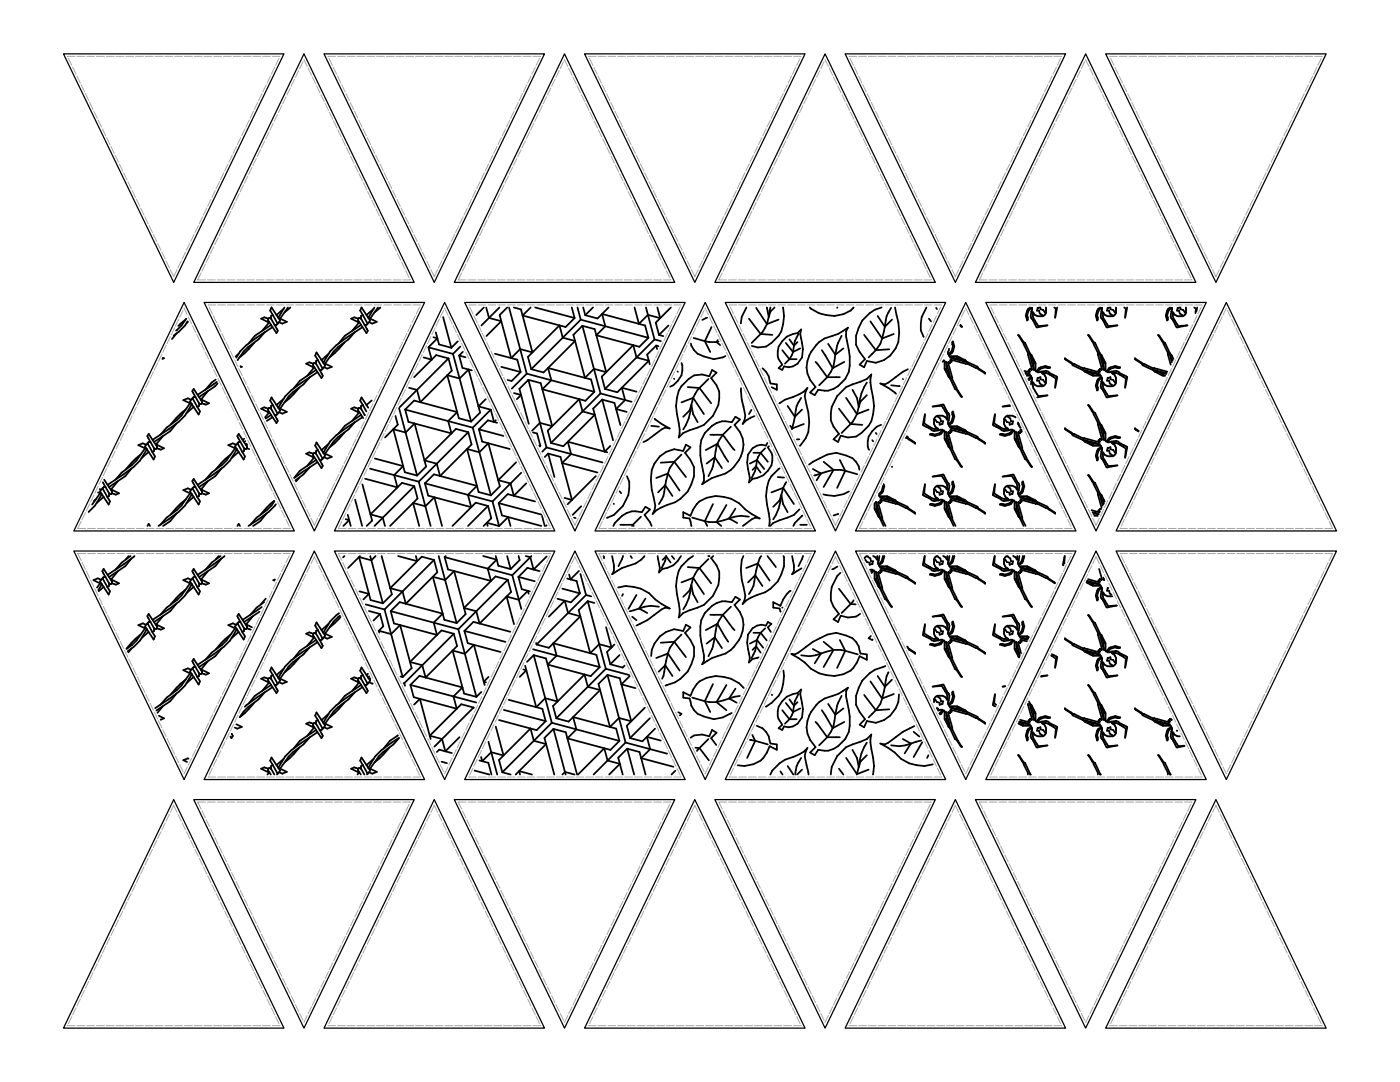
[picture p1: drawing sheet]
<svg xmlns="http://www.w3.org/2000/svg" width="279mm" height="216mm" viewBox="0 0 279 216" stroke-linecap="round" stroke-linejoin="round" font-family="sans-serif">
<g fill="none" stroke="#000" stroke-width=".25">
<path d="M12.7 10.8h44l-22 45.6zM60.7 10.8l22 45.6h-44zM64.7 10.8h44l-22 45.6zM112.7 10.8l22 45.6h-44zM116.7 10.8h44l-22 45.6zM164.7 10.8l22 45.6h-44zM168.7 10.8h44l-22 45.6zM216.7 10.8l22 45.6h-44zM220.7 10.8h44l-22 45.6zM36.7 60.4l22 45.6h-44zM40.7 60.4h44l-22 45.6zM88.7 60.4l22 45.6h-44z"/>
<path d="M92.7 60.4h44l-22 45.6zM140.7 60.4l22 45.6h-44zM144.7 60.4h44l-22 45.6zM192.7 60.4l22 45.6h-44zM196.7 60.4h44l-22 45.6zM244.7 60.4l22 45.6h-44zM14.7 110h44l-22 45.6zM62.7 110l22 45.6h-44zM66.7 110h44l-22 45.6zM114.7 110l22 45.6h-44zM118.7 110h44l-22 45.6zM166.7 110l22 45.6h-44z"/>
<path d="M170.7 110h44l-22 45.6zM218.7 110l22 45.6h-44zM222.7 110h44l-22 45.6zM34.7 159.6l22 45.6h-44zM38.7 159.6h44l-22 45.6zM86.7 159.6l22 45.6h-44zM90.7 159.6h44l-22 45.6zM138.7 159.6l22 45.6h-44zM142.7 159.6h44l-22 45.6zM190.7 159.6l22 45.6h-44zM194.7 159.6h44l-22 45.6zM242.7 159.6l22 45.6h-44z"/>
</g>
<g fill="none" stroke="#000" stroke-width=".35">
<path d="M32.5 71.4l.2 .1-.3 .1M35.2 66.5l-.9 1.2M37 63.8l-1.4 1.2M37.2 63.6l-1 1.3-1.1 1.1M37.4 64.1l-.5 .8-1.2 1.3-1 .8M37.5 64.2l-.3 .3M38.1 79.8l-.2 .3 1.7 2.6 .3-.6-.5-.9M38.1 79.8l-.6-.3-.9 .3 1.7 .9-1.4 2.2-1.2 1.3-5.2 3.5M38.5 79.6l-.4 .2M38.5 79.6l.9 1.6M39 79.2l-.6-1.2 .3-.4 1.7 2.6-.1 .3M39 79.2l.7 1.3"/>
<path d="M39 79.2h-.3l-.3 .3 .1 .1M41.5 78.1l-1.4 1.7 1.6 .7-.6 .2-.8-.2M43.1 75.7l-.9 .6-1.2 1.5M43.3 76.2l-3.8 2.6M43.4 76.5l-.4 .6-3.3 2.1M47.6 70.6l-.6 .5M48 73.1l.3 .1-.2 .1M50.8 68.3l-1.2 1.4-1.8 1.6M52.9 66.3l-1.3 1.4-2.1 1.5-.9 .9-1.2 1.8M53.6 63.6l-.9-.3-.6 .3 1.6 .7-1.4 1.7M53.6 63.6l-.1 .3 1.7 2.6 .2-.5-.6-1.2M53.6 63.6l.1-.2 .4 .2"/>
<path d="M54.1 63.6l.7 1.2M54.1 64.8l-3.2 2.2-1.3 1.5M54.4 65.3l-5.2 3.6-1.3 1.2-.7 1.3M54.5 62.9l-.6-.9 .3-.6 1.7 2.5-.2 .4M54.5 62.9l-.4 .1v.6M54.5 62.9l.9 1.6M55.4 64.5v.1l-.2 .2h-.4M55.7 64.3l-.3 .2M56.6 79.6l-1.4 1.2M56.6 61.6l-1.4 1.3M56.8 61.4l-1.3 2 1.7 .8-.9 .4-.6-.3M57.5 61.4l-1.6 2.2"/>
<path d="M58 61.4l-1.2 .9M59.8 77.3l-2 2.2-1 .8M61.8 75.3l-1.2 1.4-2.1 1.5-.9 .9-1.7 2.4M62.5 72.6l-.8-.3-.6 .3 1.6 .7-1.4 1.7M62.5 72.6l-.1 .2 1.8 2.6 .2-.4-.6-1.2M62.5 72.6l.2-.2 .4 .2M63.1 72.6l.7 1.2M63.1 73.8l-3.3 2.2-1.2 1.5M63.3 74.3l-5.2 3.6-1.2 1.2-1.4 2.3 1.7 .8-.9 .3-.6-.2M63.4 71.8l-.3 .2v.6M63.4 71.8l.9 1.7M63.4 71.8l-.5-.8 .3-.7 1.7 2.6-.2 .4"/>
<path d="M64.3 73.5l.1 .1-.2 .2h-.4M64.7 73.3l-.4 .2M65.6 70.6l-1.4 1.2M68.7 68.3l-1.1 1.4-1.8 1.6M70.8 66.3l-1.3 1.4-2 1.5-.9 .9-1.7 2.5M71.5 63.6l-.8-.3-.6 .3 1.6 .7-1.4 1.7M71.5 63.6l-.1 .3 1.7 2.6 .3-.5-.6-1.2M71.5 63.6l.2-.2 .4 .2M72.1 63.6l.7 1.2M72.1 64.8l-3.3 2.2-1.2 1.5M72.3 65.3l-5.2 3.6-1.2 1.2-1.4 2.3 1.7 .8-.9 .4-.6-.3M72.4 62.9l-.3 .1v.6"/>
<path d="M72.4 62.9l.9 1.6M72.4 62.9l-.5-.9 .3-.6 1.7 2.5-.2 .4M73.3 64.5l.1 .1-.3 .2h-.3M73.7 64.3l-.4 .2M74.2 79.9l-1.1 .9M74.6 61.6l-1.5 1.3M74.7 61.4l-1.2 2 1.7 .8-.9 .4-.6-.3M75.4 61.4l-1.5 2.2M75.9 61.4l-1.1 .9M82.7 79.9l8.5 2.3-1.8 1.8 .7 2.5-8.6-2.3-.6-2.5zM85.5 69.3l.7 2.5-1.7-.5M85.5 69.3l4.9 1.3"/>
<path d="M86.5 67.3l.8 .2-1.7 1.8M87 66.3l.6 2.4 2.5 .7M88.4 63.3l1.7 6.1M89.3 74.9l2.4 .6 1.8-1.8 2.3 8.6-1.8 1.8-2.4-.6zM89.5 71.5l-9.7 9.8M89.5 71.5l-2.4-.6-4.4 4.4M89.5 71.5l.7 2.5-6.3 6.3-.7-2.5-1.6-.4M90.4 70.6l3.6 13.5M91.4 68.1l-1.3 1.3M91.6 70.9l1.3 .4M91.6 70.9l.7 2.5 1.9 .5M91.9 69.2l-1.5 1.4"/>
<path d="M92.4 70.2l-.8 .7M96.6 61.4l-1.5 1.5M96.9 79.6l-1.4 1.5 2.4 .6M97 61.4l.6 2 2.4 .7-2.9 3M98.8 70.6l4.4 1.2 .7 2.4M99.7 61.4l-3.6 3.6M100 73.2l3.9 1M101.2 61.4l-1.5 1.5 2.3 8.6 1.8-1.8 2.5 .6-2.3-8.6-1.4-.3M101.6 61.4l3.5 13.2M102.6 78.4l1.4 .4-.8 .8M103.9 74.2l-1.8 1.8-.8-.2M105.1 74.6l-3 2.9"/>
<path d="M105.1 74.6l13.5 3.6M105.4 71.2l6.3-6.3 .6 2.5 2.5 .6-6.3 6.3-2.5-.6zM105.5 75.8l3.6 13.5M105.5 75.8l-1.8 1.8 1.8 7M105.5 75.8l2.4 .6 2.3 8.6-2.4-.6-1.6 1.5M105.9 61.4l-1.6 1.6 8.6 2.3 1.8-1.8M106.8 61.4l7.9 2.1M109.4 73.4l8.6 2.3 .6 2.5-1.8 1.8-8.6-2.3 1.8-1.8zM114.1 61.4l.6 2.1M115.2 61.4l.7 2.4M115.9 63.8l-9.9 9.9M115.9 63.8l13.5 3.6"/>
<path d="M116.2 65l3.6 13.5M116.2 65l2.5 .7 2.3 8.6-2.5-.7-1.8 1.8-2.3-8.6zM116.4 61.4l.4 1.5M118.3 61.4l-1.5 1.5M119.8 78.5l-9.8 9.9M119.8 78.5l6.3 1.7M120.2 62.6l8.5 2.4 .7 2.4-1.8 1.8-8.6-2.3 1.8-1.8zM120.2 79.7l2.2 8.2M120.2 79.7l2.4 .7 1.2 4.4M120.2 79.7l-1.8 1.8 2.3 8.6 1.1-1.1M121.5 61.4l-2.2 2.1-2.5-.6M126.4 68.9l.6 2.4 2.5 .7-6.3 6.3-2.5-.7-.6-2.4z"/>
<path d="M126.6 61.4l.9 3.2 1.8-1.8 2.5 .7-.6-2.1M127 78.2l-2.9-.8 .7 2.4-1.8 1.8 2.1 .6M128.9 61.4l1.7 6.3M130.6 67.7l-9.9 9.9M130.6 67.7l1.3 .4M131 69l.1 .7M131 69l.4 .1M131 69l-1.8 1.8 .5 1.9M131.5 66.8l.9 .3M133.4 64.9l-1.9 1.9M133.9 61.4l-3 3 .6 2.4M134.5 75.6h.1"/>
<path d="M135.2 74.1l.1 .1M136 77.1l1.4-1.5 1.1-.7 1.6-.2 1.5 .4 .5-1.3 .9 .6-1.1 1a4.9 4.9 0 0 1 1.5 5.4l-1.1 2.2-1.8 1.8-4.1 1.6-.9 .9a8.3 8.3 0 0 0-.4-4.7 7.9 7.9 0 0 1 .9-5.5zM136 72.4a3.7 3.7 0 0 1-2.3 4.8M137.3 77.2l2.3 .2 2.3 3.1M137.9 68.6a3.4 3.4 0 0 0 2.6 2.5l2 .6 1.8-.4 .5-.3M138.3 79.4l-.3 1.4M138.3 79.4l2.2 3.2M138.3 79.4l-2.3 .9M138.4 67.4l2.3 .7M140.7 68.1l.9 .2h1.4M140.7 68.1l1 2.1M141.1 63.4l-.9 .4"/>
<path d="M141.4 75.6l-2.2 2.2-.9 1.6M142 65.3l-1.3 2.8M143 68.3l.7 .5M143.2 67.8l-.2 .5M143.4 68.2l-.4 .1M147.9 77.5l.1 2.3 .7 3.2-.1 .9-.4 .7 .7-.7 1.7-.9M149 61.4l-1 1.8-.1 1.3M149.5 63.6l2.3 3 2.3 .2M150.9 61.4l2.2 3.3M152.2 73.5l.7 .7 .5 .9 .4 1.4 1.2 .2v1.1l-1-.5M153 61.4l.4 1.8M153.1 64.7l-.9 1.6-2.2 2.1"/>
<path d="M153.4 63.2l-.3 1.5M153.8 61.4l-.4 1.8M154.6 61.4l-.8 .8-.4 1M155.4 63.8l-2.3 .9M156.1 68.1l.9-.9 1.3-.6 .9-.1 .7-.8-.2 .9 .5 3.1a2.99 2.99 0 0 1-3.7 3.4l-.4 .7-.7-.3 .7-.8a3.3 3.3 0 0 1 0-4.6zM156.1 69.9l1.4 1.8M156.3 61.4a7.7 7.7 0 0 1-.9 5.6l-1.4 1.4-1.1 .8-1.6 .1-1.3-.3M156.8 68.4l1.5 1.8M157.5 67.7l.9 1.3M157.5 71.7h1.5M157.5 71.7l-.8 .9M158.3 70.2l-.8 1.5"/>
<path d="M158.4 69l-.1 1.2M159.2 68.3l-.8 .7M159.3 66.6l-.7 1.5-.2 .9M159.7 69.5l-1.4 .7M159.9 79.4a5.9 5.9 0 0 0-1.3 3.8M161.6 61.4a7.1 7.1 0 0 0 8.2 .6l.6-.6M162.8 72.2l2.3 3.1M163.5 68.3l1.1-.8 2.6-.9 2-1.2-.3 .7v1.1a14.9 14.9 0 0 1 .5 7 5 5 0 0 1-6.1 3.6l-.7 1.1-.9-.6 1.1-1.1a6 6 0 0 1 .7-8.9zM164 69.9l2.2 3.6M165.1 75.3l-1.6 1.6M165.1 75.3h2.5M165.3 68.6l1.4 2.2"/>
<path d="M166.2 73.5l-1.1 1.8M166.7 70.8l-.5 2.7M167.1 79l1.8-1.8 4.1-1.6 .9-.9a8.3 8.3 0 0 0 .4 4.7 7.9 7.9 0 0 1-.9 5.6l-1.5 1.4-1.1 .7-1.6 .2-1.4-.4-.6 1.3-.8-.5 1-1.1a4.9 4.9 0 0 1-1.4-5.4zM167.1 61.4h.1M168 67l-.9 2-.4 1.8M168.3 69.5l-1.6 1.3M168.5 72.2l-2.3 1.3M168.9 79.4l2.1 3.2M170.1 77.8l.9 1.6 .4 1.8M172.5 66.8l2.3 3.1M173 78.9l-1.3 1.2-.3 1.1M173 76.3a9.7 9.7 0 0 0-1.6 4.9"/>
<path d="M173.7 64.1l2.3 3.4M174.8 69.9l-1.4 1.4M175.2 63l1.4 2.2M175.9 61.4a6.8 6.8 0 0 0-5.1 7.4l.8 1.4 1 1.5-1 1 .9 .6 .5-1.3 1.8 .4a5.7 5.7 0 0 0 4.7-6.1l-.2-2-.7-2.9M176 67.5l-.3 1.1-.9 1.3M176.6 65.2l-.6 2.3M177.5 69.7l-2.7 .2M177.8 61.4a5.9 5.9 0 0 0-1.2 3.8M177.8 76.9l1.8 .1M178 63.8l-1.4 1.4M178.4 66.6l-2.4 .9M180.2 75.6v.1"/>
<path d="M181.2 73.7l-1 .5-2.9 2.1-.7 .4-.9-.2 1.6 .9 1.5 1.2M184.9 61.4l-.9 1.8-.2 1.3v1.4l.5 1.3M185.4 63.6l.4 .5M186.8 61.4l.2 .3M189.4 69.6l-.2 1.1 .7-.6 .3-1-.2-.4v-.4l.2-.2a2.06 2.06 0 0 1-.9 2.8l.2 .2h1.5l1.7 .8 .3 .4-.4-.4h-.5l-1.1-.6-.1 .2-1.3-.2 3.4 .9 2.1 1 .1 .2 1.3 .9 .1 .3-1.7-1.2-1.8-.8h-.4l-2.9-.8-.2 .1 .3 .3-.3 .3-.3-.3-.1 .1 .8 3v.4l.9 1.8 1.1 1.7h-.1l-1-1.4-.3-.2-1-2.1-.8-3.3 .1 1.2-.1 .2 .5 1.1v.4l.5 .4-.5-.2-.8-1.7v-1.6l-.1-.1-.3 .3M191.7 64.8l.3 .4-.4-.3M204.4 74l1 .3 .1-.2-.2-.2 .2-.3 .3 .3 .2-.2-.9-2.9v-.4l-.8-1.8-1.1-1.7 .3 .1 .8 1.3 .3 .1 .9 2.1 .9 3.4-.2-1.3 .2-.1-.6-1.2v-.4l-.4-.4 .4 .3 .9 1.7v1.5l.1 .1a2.06 2.06 0 0 1 2.8-.8l-.1 .1-.9-.1-1 .3-.5 .7 1.7-.3 2.1 1.1 .1 .2-.4 2.1 .1-1.9-.8-.5a2.44 2.44 0 0 0-2-.6l.6 .4 .3 .6v1M204.6 74.4l.9 .3-.8-.1M204.9 75h.8l.1 .1-.6 .5M205.3 75.9l.7-.5-.3 1.3M205.6 61.4a1.96 1.96 0 0 0-.6 2.5l.1-.1-.1-.8 .3-1 .7-.6-.3 1.7 1.1 2.1 .1 .1 2.1-.4-1.8 .2-.5-.9a2.44 2.44 0 0 1-.6-1.9l.4 .5 .6 .3h1M207.5 61.4h-.4l-.2 .6h.5l.1 .5 .6 .6"/>
<path d="M207.6 61.4v.3l.6 .1 .6 .6M208.1 77.1h-1l-.6-.3-.4-.6a2.44 2.44 0 0 0 .6 2l.5 .8 1.8-.1-2 .4M208.7 61.4l.1 1M208.8 76.4l-.6-.6-.6-.1v-.4l-.5 .1-.2 .6h.5l.1 .5 .6 .6M208.8 76.4l-.7 .7M208.8 62.4l-.7 .7M210.4 61.4l.3 .2-.1 1.8 .4-2M219.5 61.4a1.96 1.96 0 0 0-.5 2.5l.1-.1-.1-.8 .2-1 .7-.6-.2 1.7 1.1 2.1 .1 .1 2.1-.4-1.8 .2-.6-.9a2.44 2.44 0 0 1-.5-1.9l.4 .5 .6 .3h.9M221.4 61.4h-.3l-.2 .6h.4l.2 .5 .5 .6M221.6 61.4v.3l.6 .1 .5 .6M222.7 61.4v1M222.7 76.4v-1l-.2-.6-.6-.4a2.44 2.44 0 0 1 1.9 .6l.9 .5-.2 1.9 .5-2.1-.2-.2-2.1-1.1-1.6 .3 .5-.7 1-.3 .4 .1h.4l.2-.1a2.06 2.06 0 0 0-2.8 .8l-.2-.1v-1.5l-.8-1.7-.4-.3 .4 .4v.4l.6 1.2-.2 .1 .2 1.3-.9-3.4-1-2.1-.2-.1-1-1.4h-.2l1.2 1.7 .8 1.8v.4l.8 2.9-.1 .2-.3-.3-.3 .3 .3 .2-.1 .2-3-.9h-.4l-1.8-.8-1.7-1.1 .2 .3 1.2 .8 .2 .3 2.1 1 3.3 .8-1.2-.1-.2 .1-1.1-.6h-.4l-.4-.4 .2 .4 1.7 .9h1.6l.1 .1a2.06 2.06 0 0 0-.8 2.8l.1-.1-.1-.9 .2-.9 .7-.6-.2 1.7 1.1 2.1 .1 .1 2.1-.4-1.8 .1-.6-.8a2.44 2.44 0 0 1-.5-2l.4 .6 .6 .3h.9"/>
<path d="M222.7 76.4l-.5-.6-.6-.1v-.4l-.5 .1-.2 .6h.4l.2 .5 .5 .6M222.7 76.4l-.7 .7M222.7 62.4l-.7 .7M224.4 61.4l.3 .2-.2 1.8 .5-2M232.7 74.6h-.5l-.1 .1-1.1-.6h-.4l-.5-.4 .3 .4 1.7 .9h.5M233 74.2l-2.6-.8h-.4l-1.8-.8-1.7-1.1 .1 .3 1.3 .8 .1 .3 2.1 1 2.7 .6M233.5 61.4a1.96 1.96 0 0 0-.6 2.5l.2-.1-.2-.8 .3-1 .7-.6-.3 1.7 1.1 2.1 .2 .1 2.1-.4-1.8 .2-.6-.9a2.44 2.44 0 0 1-.6-1.9l.5 .5 .5 .3h1M233.9 72.3l-.4-1.8-1-2.1-.3-.1-.8-1.3-.3-.1 1.1 1.7 .9 1.8 .5 2.4M234.2 71.6l-.4-.8-.5-.3 .5 .4v.4l.2 .7M235.4 61.4h-.4l-.1 .6h.4l.1 .5 .6 .6M235.6 61.4v.3l.5 .1 .6 .6M236.7 61.4v1"/>
<path d="M236.7 62.4l-.7 .7M238.3 61.4l.4 .2-.1 .9M238.9 61.4l-.1 .7M19.1 99.7l-.4 .3M19.6 98.2l.7 .4-1.3 2.3-1.3 1.2M19.9 97.6l.3 .1M20 98.4l-1.6 2.3M20.2 97.7l-.2 .4 1.7 2.6 .2-.7-.5-.9M20.5 97.5l-.3 .2M20.5 97.5l.9 1.6M20.5 96.2l.5 1M20.7 99.1l-1.4 1.3"/>
<path d="M20.8 95.7l1.6 2.5-.1 .2M21 97.2h-.3l-.3 .2 .1 .1M21 97.2l.8 1.2M21.8 98.4l.3 .2 .2-.2M21.8 98.4v.6l-.4 .1M23.5 96l-1.4 1.7 1.6 .7-.6 .3-.8-.3M26.2 93.5l-1.2 1.5-3.2 2.2M28.1 90.7l-1.8 1.6-1.2 1.4M29 89.5l-1.8 2.4-.9 .9-2 1.5-1.3 1.4M29.1 88.7l-.1 .4 1.7 2.6 .2-.6-.5-.9M29.1 88.7l-.6-.2-.9 .3 1.7 .8-1.3 2.3-1.3 1.2-5.2 3.6M29.5 88.6l-.4 .1"/>
<path d="M29.5 88.6l.9 1.6M29.7 90.2l-1.5 1.2M30 88.2h-.3l-.3 .3 .1 .1M30 88.2l-.6-1.2 .3-.4 1.7 2.6-.1 .3M30 88.2l.7 1.3M30.7 89.5v.5l-.3 .2M30.7 89.5l.4 .1 .2-.1M32.5 87l-1.4 1.7 1.6 .8-.6 .2-.8-.2M35.2 84.5l-1.2 1.5-3.3 2.2M37 81.7l-1.8 1.6-1.1 1.4M37 99.7l-1.8 1.6-1.1 1.4M37.9 98.4l-1.7 2.5-.9 .9-2 1.5-1.3 1.4"/>
<path d="M37.9 80.5l-1.7 2.4-.9 .9-2 1.5-1.3 1.5M38.1 97.7l-.2 .4 1.7 2.6 .3-.7-.5-.9M38.1 97.7l-.6-.3-.9 .4 1.7 .8-1.4 2.3-1.2 1.2-4.1 2.9M38.5 97.5l-.4 .2M38.5 97.5l.9 1.6M38.7 81.2l-1.5 1.2M38.7 99.1l-1.5 1.3M39 97.2h-.3l-.3 .2 .1 .1M39 97.2l-.6-1.2 .3-.4 1.7 2.6-.1 .2M39 97.2l.7 1.2M39.7 80.5v.5l-.3 .2M39.7 98.4v.6l-.3 .1"/>
<path d="M39.7 80.5l.4 .2 .2-.2M39.7 98.4l.4 .2 .2-.2M41.5 96l-1.4 1.7 1.6 .7-.6 .3-.8-.3M44.2 93.5l-1.2 1.5-3.3 2.2M46 90.7l-1.8 1.6-1.1 1.4M46.9 89.5l-1.7 2.4-.9 .9-2.1 1.5-1.2 1.4M47.1 88.7l-.6-.2-.9 .3 1.7 .8-1.4 2.3-1.2 1.2-5.2 3.6M47.1 88.7l-.2 .4 1.7 2.6 .3-.6-.6-.9M47.5 88.6l.8 1.6M47.5 88.6l-.4 .1M47.6 90.2l-1.4 1.2M48 88.2h-.4l-.2 .3 .1 .1"/>
<path d="M48 88.2l-.6-1.2 .2-.4 1.7 2.6-.1 .3M48 88.2l.7 1.3M48.7 89.5v.5l-.4 .2M48.7 89.5l.4 .1 .1-.1M48.7 87.5l-.3 .2M49 88l-.3 .2M49.2 88.5l-.1 .2 .2 .1M49.2 89.5l.5 .1M53.6 81.5l-.9-.2-.6 .2 1.6 .8-.8 1M53.6 81.5l-.1 .3 1.7 2.6 .2-.4-.6-1.2M53.6 81.5l.1-.1 .4 .1M54.1 81.5l.7 1.3"/>
<path d="M54.1 82.8l-1.1 .7M54.4 83.3l-1.2 .7M54.5 80.8l-.6-.9 .3-.6 1.7 2.6-.2 .4M54.5 80.8l-.4 .2v.5M54.5 80.8l.9 1.6M54.7 99.9l-1.5 1.4-1.2 1.4M55.4 82.4v.1l-.2 .3h-.4M55.7 82.3l-.3 .1M59.8 95.3l-.7 .8M61.8 93.2l-1.2 1.5-1.6 1.1M62.5 90.5l-.8-.2-.6 .2 1.6 .7-1.4 1.7M62.5 90.5l-.1 .3 1.8 2.6 .2-.4-.6-1.2"/>
<path d="M62.5 90.5l.2-.2 .4 .2M63.1 90.5l.7 1.3M63.1 91.8l-3.3 2.1-1.1 1.4M63.3 92.2l-4.6 3.2M63.4 89.8l-.5-.9 .3-.6 1.7 2.6-.2 .3M63.4 89.8l-.3 .2v.5M63.4 89.8l.9 1.6M64.3 91.4l.1 .1-.2 .3h-.4M64.7 91.2l-.4 .2M65.6 88.6l-1.4 1.2M68.7 86.3l-1.1 1.4-1.8 1.6M70.8 84.2l-1.3 1.5-2 1.5-.9 .9-1.7 2.4"/>
<path d="M70.9 99.7l1.4 5.3M71.5 81.5l-.1 .3 1.1 1.6M71.5 81.5l-.8-.2-.6 .2 1.6 .8-1.4 1.7M71.5 81.5l.2-.1 .4 .1M72.1 81.5l.7 1.3M72.1 82.8l-3.3 2.2-1.2 1.5M72.3 83.3l-5.2 3.5-1.2 1.3-1.4 2.2 1.7 .9-.9 .3-.6-.3M72.3 96.7l2 7.2-1.1 1.1M72.4 80.8l-.3 .2v.5M72.4 80.8l.7 1.3M72.4 80.8l-.5-.9 .2-.6 1.4 2.1M72.8 82.8h.1"/>
<path d="M73.8 93.5l9.8 2.6M74.8 91.5l5.7 1.5-1.8 1.8 .6 2.5-6.4-1.8M78.5 85.6l2.4 .7 1.8-1.8 2.3 8.6-1.8 1.8-2.4-.7zM78.9 83l.5 1.7-2.5 2.6M79.7 81.5l3.5 13.4M80.9 81.7l13.4 3.6M82.7 97l-8 8M82.7 97l-2.5-.6-6.3 6.2 2.5 .7 .4 1.7M82.7 97l.6 2.5-5.4 5.5M83.6 96.1l2.3 8.9M84.8 96.4l13.5 3.7M86.6 94.6l8.6 2.4-1.8 1.7 .6 2.5-8.5-2.3-.7-2.5z"/>
<path d="M91 85.6l2.5 .6 .6 2.5-6.3 6.3-.6-2.5-2.5-.6zM93.2 89.6l2.5 .6 1.8-1.7 2.3 8.5-1.8 1.8-2.5-.6zM93.5 86.2l-9.9 9.9M94.3 85.3l3.7 13.5M95.6 85.7l4.9 1.3M95.6 85.7l.6 2.4 5.5 1.5M97.9 81.7l.7 2.5 .4-.4M97.9 81.7l-3.6 3.6M99.2 84.4l-1.8-.5-1.8 1.8M103 92.2l-3.6 3.6 2.5 .7 .6 2.4 2.5-2.5M104 94.3l-5.7 5.8M106.4 86.3l.8 .2 .6 2.5"/>
<path d="M107.6 88.9l.2 .1M107.8 89l-.1 .1M109.1 89.3l-.9 .8M109.1 89.3l11.1 3M109.3 85.9l6.3-6.3 .7 2.5 2.4 .7-6.3 6.2-2.4-.6zM109.4 90.5l1.2 4.7M109.4 90.5l2.5 .7 2.3 8.6-1.5-.4M109.4 90.5l-.7 .7M118.9 95l-5.6 5.6M121.2 90.3l-7.9-2.2 .7 2.5-1.8 1.8 7.1 1.9M123.7 98l.3 .4M125.1 95l.5 1.1a6.8 6.8 0 0 1-4.5 7.2"/>
<path d="M130 85l1.5 .1M130.6 83.6l1.4 1 1.7 .9-.9-.2-.8 .4-2.8 2.1-.8 .4M131.7 91.1l1.2-.9 1.7-.6 1.8 .4 .5-1.3 .9 .6-1.1 1 1.1 1.5 .7 1.4a6.9 6.9 0 0 1-5.4 7.6l-2.1 1-.8 .8 .4-.8 .2-.9-.7-3.2-.2-2 .2-1.9 .5-1.3zM132.8 96.8a5.9 5.9 0 0 1-1.3 3.8M132.8 96.8l-1.5 1.5M132.8 96.8l1.4 2.2M133.3 94.5l-.5 2.3M133.3 94.5l-2.3 .9M133.3 94.5l2.3 3.4M134.6 92.1l-.9 1.3-.4 1.1M134.6 92.1l-2.7 .2M134.6 92.1l2.3 3.1"/>
<path d="M136 90.7l-1.4 1.4M138 80.8l-.4 1.1-1.2 1.3M138 80.8a9.7 9.7 0 0 1-1.6 4.9M138 80.8l.3 1.8 .9 1.6M141.7 86.8h2.6M142.1 85a4.1 4.1 0 0 1 4-.8l.7-1 .9 .5-1.1 1.1a6 6 0 0 1-.7 9l-1.1 .7-2.7 .9-2 1.2 .4-.7v-1.1a14.9 14.9 0 0 1-.6-7l.8-1.4zM142.6 91.2l1.5 2.2M142.6 91.2l-.5 2.4-.7 1.4M142.6 91.2l-1.6 1.3M143.2 88.6l2.1 3.5M143.2 88.6l-2.4 1.2M143.2 88.6l-.6 2.6"/>
<path d="M144.3 86.8l2.3 3M144.3 86.8l-1.1 1.8M145.9 85.1l-1.6 1.7M150 81.8l-.5 .8M150.4 90.3h1.4M150.9 93l-.7 .8M150.9 93l-.2 .9-.7 1.5M150.9 93l.9 1.3M151.1 91.8l1.4 1.8M151.1 91.8l-.2 1.2M151.1 91.8l-1.5 .7M151.8 90.3l-.7 1.5"/>
<path d="M151.8 90.3l1.4 1.8M152.7 89.5l-.9 .8M153.1 88.4l-.2 .5a2.94 2.94 0 0 0-3.8 3.4l.5 3.1-.1 .9 .7-.7a4.3 4.3 0 0 0 3.9-4.7l-.1-.6-.8-1 .3-.3M155.2 95.2l1.3 .1M155.6 80.5l1.1-.7a8.5 8.5 0 0 0 4.4-2.4l-.3 .7-.2 .9 .7 3.3 .2 1.9a6 6 0 0 1-1.9 4.8M155.6 80.5h.1M155.6 93.4a6 6 0 0 0-2.7 5.6l.2 1.6a8.4 8.4 0 0 1 .4 4.4M155.9 98.8l-.3 1.1-1.3 1.2M155.9 98.8a9.7 9.7 0 0 1-1.6 4.8M155.9 98.8l.4 1.8 .9 1.6M156.3 97.4l-.4 1.4M156.3 97.4l2.1 3.2"/>
<path d="M156.3 97.4l-2.3 .9M156.9 96.2l-.6 1.2M157.2 81l1.4 2.2M157.7 85l.4 .5M158.1 85.5l-.1 .1M158.6 83.2l-.5 2.3M159.5 87.7h-.5M160.1 81.7l-1.5 1.5M160.4 84.6l-2.3 .9M161.5 92.7l.7-.6 2.9-1.4 1.8-.4 2 .6a3.4 3.4 0 0 1 2.6 2.8M162.2 93.6l1.6 .9-.8 1.3M164.4 92.1l2 1.7"/>
<path d="M166.4 93.8l-3.9 1.1M166.4 93.8l-2 3.4M166.4 93.8h1.4l.9 .1M167.4 81.5l2.4 3.1 2.3 .2M167.6 91.8l1.1 2.1M168.7 93.9l-1.6 3.5M168.7 93.9l2.4 .7M169.4 98.1a5.9 5.9 0 0 1-5.1 .5M171 82.6l-.9 1.6-2.1 2.2M171.4 81.2l-.4 1.4M173.4 81.7l-2.4 .9M174.1 87.8l.2 .3"/>
<path d="M174.8 86.4l.2 .2M175.8 84.8a3.8 3.8 0 0 0-2.4 4.8v.2M176.2 97l-.3 1-.5 .5M176.4 96.6a1.97 1.97 0 0 1-1 2.3l.1 .1h1.5l1.7 .8 .3 .5-.4-.5h-.4l-1.2-.5-.1 .1-1.2-.1 3.3 .8 2.1 1 .1 .3 1.4 1v.1l-1.6-1.1-1.9-.9h-.4l-2.9-.8-.1 .1 .2 .3-.2 .3-.3-.3-.2 .2 .9 2.9v.4l.6 1.4M178 93.1h.1M180.8 87.4h.1M181 87.1l.2 .3 1.3 .9 .1 .2-1.8-1.1M186.4 97.6v1l.3 .5 .5 .5a2.44 2.44 0 0 1-1.9-.6l-.8-.5 .1-1.9-.4 2.1 .1 .2 2.1 1.1 1.7-.3-.6 .7-1 .3-.4-.2h-.4l-.1 .2a2.06 2.06 0 0 0 2.8-.9l.1 .2v1.5l.8 1.7 .5 .3-.5-.4v-.5l-.5-1.1 .1-.1-.1-1.3 .8 3.4 .7 1.5M187.1 82.9h1l.5 .3 .5 .6a2.44 2.44 0 0 0-.6-2l-.6-.8-1.8 .1 2.1-.4 .2 .1 1.1 2.1-.3 1.7 .7-.5 .3-1-.2-.4v-.5l.2-.1a2.06 2.06 0 0 1-.9 2.8l.2 .1h1.5l1.7 .9 .3 .4-.4-.4h-.5l-1.1-.6-.1 .2-1.3-.2 3.4 .9 2.1 .9 .1 .3 1.3 .9 .1 .2-1.7-1.1-1.8-.8h-.4l-2.9-.9-.2 .2 .3 .3-.3 .2-.3-.2-.1 .1 .8 2.9v.4l.9 1.9 1.1 1.6h-.1l-1-1.4-.3-.1-1-2.1-.8-3.3 .1 1.2-.1 .2 .5 1.1v.4l.5 .4-.5-.3-.8-1.6v-1.6l-.1-.1a2.06 2.06 0 0 1-2.8 .8l.1-.1 .8 .1 1-.3 .6-.7-1.7 .3-2.1-1.1-.1-.1 .4-2.1-.1 1.8 .8 .5a2.44 2.44 0 0 0 1.9 .6l-.5-.4-.3-.6v-1M187.1 96.9h1l.5 .3 .5 .6a2.44 2.44 0 0 0-.6-2l-.6-.8-1.8 .1 2.1-.4 .2 .1 1.1 2.1-.3 1.7 .7-.6 .3-.9-.2-.5v-.4l.2-.1a2.06 2.06 0 0 1-.9 2.8l.2 .1h1.5l1.7 .8 .3 .5-.4-.5h-.5l-1.1-.5-.1 .1-1.3-.1 3.4 .8 2.1 1 .1 .3 1.4 1v.1l-1.7-1.1-1.8-.9h-.4l-2.9-.8-.2 .1 .3 .3-.3 .3-.3-.3-.1 .2 .8 2.9v.4l.7 1.4M187.1 96.9l.6 .6 .1 .5h.4l-.1 .6-.6 .1v-.4l-.5-.1-.6-.6M187.1 82.9l.6 .6 .1 .6h.4l-.1 .5-.6 .2v-.5l-.5-.1-.6-.6"/>
<path d="M187.1 82.9l-.7 .7M187.1 96.9l-.7 .7M200.4 83.6v1l.3 .6 .5 .4a2.44 2.44 0 0 1-1.9-.6l-.9-.5 .2-1.8-.5 2.1 .2 .1 2.1 1.1 1.7-.3-.6 .7-1 .3-.4-.1h-.4l-.2 .1a2.06 2.06 0 0 0 2.8-.8l.2 .1v1.6l.8 1.6 .4 .3-.4-.4v-.4l-.5-1.1 .1-.2-.1-1.2 .8 3.3 1 2.1 .2 .1 .9 1.3 .3 .1-1.2-1.6-.8-1.9v-.4l-.8-2.9 .1-.1 .3 .2 .3-.2-.3-.3 .3-.1M200.4 97.6v1l.3 .5 .5 .5a2.44 2.44 0 0 1-1.9-.6l-.9-.5 .2-1.9-.5 2.1 .2 .2 2.1 1.1 1.7-.3-.6 .7-1 .3-.4-.2h-.4l-.2 .2a2.06 2.06 0 0 0 2.8-.9l.2 .2v1.5l.8 1.7 .4 .3-.4-.4v-.5l-.5-1.1 .1-.1-.1-1.3 .8 3.4 .7 1.5M201.1 96.9h1l.5 .3 .4 .6a2.44 2.44 0 0 0-.5-2l-.6-.8-1.8 .1 2.1-.4 .1 .1 1.2 2.1-.3 1.7 .7-.6 .3-.9-.2-.5v-.4l.2-.1a2.06 2.06 0 0 1-.9 2.8l.2 .1h1.5l1.7 .8 .2 .5-.4-.5h-.4l-1.1-.5-.2 .1-1.2-.1 3.3 .8 2.1 1 .2 .3 1.4 1v.1l-1.7-1.1-1.8-.9h-.4l-3-.8-.1 .1 .3 .3-.3 .3-.3-.3-.1 .2 .8 2.9v.4l.7 1.4M201.1 82.9l.5 .6 .2 .6h.4l-.1 .5-.6 .2v-.5l-.6-.1-.5-.6M201.1 96.9l.5 .6 .2 .5h.4l-.1 .6-.6 .1v-.4l-.6-.1-.5-.6M201.1 96.9l-.7 .7M201.1 82.9l-.7 .7M201.1 82.9h1l.6 .4M201.5 80.8l-1.4 .3 1.5-.1M203.2 84.3v.3h.1"/>
<path d="M203.3 84.6h.1M203.4 84.8l-.1 .1 .2 .1M203.7 85.3h.1M222.7 90.3l-.5-.5-.6-.2v-.4l-.5 .2-.2 .5h.4l.2 .6 .5 .5M222.7 90.3v-.9l-.2-.6-.6-.4a2.44 2.44 0 0 1 1.9 .6l.9 .5-.2 1.8 .5-2.1-.2-.1-2.1-1.1-1.6 .3 .5-.7 1-.3 .4 .1h.4l.2-.1a2.06 2.06 0 0 0-2.8 .8l-.2-.1v-1.6l-.8-1.6-.4-.3 .4 .4v.4l.6 1.1-.2 .2 .2 1.2-.9-3.3-1-2.1-.2-.2-.9-1.2-.3-.2 1.2 1.7 .8 1.8v.5l.8 2.9-.1 .1-.3-.2-.3 .2 .3 .3-.1 .2-3-.9h-.4l-1.8-.8-1.7-1.1v.1l1.4 1 .2 .3 2.1 .9 3.3 .9-1.2-.2-.2 .2-1.1-.6h-.4l-.4-.4 .2 .4 1.7 .9h1.6l.1 .1a2.06 2.06 0 0 0-.8 2.8l.1-.2-.1-.8 .2-1 .7-.5-.2 1.6 1.1 2.1 .1 .2 2.1-.4-1.8 .1-.6-.8a2.44 2.44 0 0 1-.5-2l.4 .6 .6 .2h.9M222.7 90.3l-.7 .7M227.3 86l-.8-.5 .1 .2 .6 .4M18.7 115.8l1.6 .8-.7 1.2M20 116.4l-.6 .9M20.2 115.7l-.2 .3 1.7 2.6 .2-.6-.5-.9M20.2 115.7l-.7-.3-.9 .4M20.5 115.5l-.3 .2"/>
<path d="M20.5 115.5l.9 1.6M20.7 117.1l-1 .9M21 115.1h-.3l-.3 .3 .1 .1M21 115.1l-.6-1.1 .3-.5 1.7 2.6-.1 .3M21 115.1l.8 1.3M21.8 116.4l.3 .2 .2-.2M21.8 116.4v.5l-.4 .2M23.5 114l-1.4 1.7 1.6 .7-.6 .3-.8-.3M25.7 111l-.6 .6M26.1 111l-1.8 1.3-1.3 1.4M26.2 111.4l-1.2 1.6-3.2 2.1M26.9 111l-2.3 1.6-3.1 2.1"/>
<path d="M29.4 105l.3-.5 .2 .5M35.2 102.5l-1.2 1.5-1.4 1M37 117.6l-1.8 1.7-1.1 1.3M37.9 116.4l-1.7 2.4-.9 .9-2 1.5-1.3 1.5M38.1 115.7l-.2 .3 1.7 2.6 .3-.6-.5-.9M38.1 115.7l-.6-.3-.9 .4 1.7 .8-1.4 2.2-1.2 1.3-5.2 3.6M38.5 115.5l-.4 .2M38.5 115.5l.9 1.6M38.7 117.1l-1.5 1.3M39 115.1l-.6-1.1 .3-.5 1.7 2.6-.1 .3M39 115.1l.7 1.3M39 115.1h-.3l-.3 .3 .1 .1"/>
<path d="M39.7 116.4v.5l-.3 .2M39.7 116.4l.4 .2 .2-.2M41.5 114l-1.4 1.7 1.6 .7-.6 .3-.8-.3M43.6 111l-.5 .6M44 111l-1.8 1.3-1.2 1.4M44.2 111.4l-1.2 1.6-3.3 2.1M44.8 111l-2.2 1.6-3.1 2.1M47.4 105l.2-.5 .3 .5M53 119.4l-1 1.2M53.2 102.5l-1.3 1.5-1.4 1M54.8 100l-1.5 1.8-2.1 1.5-1.2 1.4M54.9 115.6l-.4 .2 .3 .1"/>
<path d="M55.1 100.6l-1.5 1.5-4 2.9M68.7 111l-.2 .2M69 103.6l.7 .2-1.2 1.2M69.4 102.7l.6 2.3M71.7 118l1.9 .5-1.1 1.1M71.9 111l-2.4 2.3M73.9 111l2.5 9.4M75 111l-.9 .8-2.4-.7 2.3 8.6 2.4 .7M76.2 111l2 7.6-1.8 1.8M77.9 117.4l6.3-6.3 2.4 .6 .7 2.5-6.3 6.3-.7-2.5zM79.4 111l3.9 1-.3-1M83.7 105l-1.3-4.6 2.5 .6 1.8-1.8 1.5 5.8"/>
<path d="M86.4 115.1l2.4 .6 1.8-1.8 2.3 8.6-1.8 1.8-2.4-.6zM86.6 111.7l-9.9 9.9M87.5 111l3.6 13.3M88.7 111.2l13.5 3.6M89 111l-.3 .2M96.4 111l2.7 .7-1.8 1.8 .7 2.4-8.6-2.3-.7-2.4M97.3 105l-.1-.7 2.3 .7M97.4 101l.7 2.4-1.6 1.6M97.4 101l-4 4M97.4 101l-2.5-.7-4.6 4.7M98.3 100.1l1.3 4.9M98.9 111l.6 1.9 2.4 .7"/>
<path d="M99.5 100.4l.7 2.4 7.8 2.2M99.5 100.4l8.5 2.3M99.6 105l1.8-1.8 .5 1.8M101.2 111l.7 2.6M101.3 115.7l-9.8 9.9M102.2 114.8l1.8 6.7M103.5 115.1l3.2 .9M103.5 115.1l.6 2.5 1.6 .4M103.5 111l.2 .8-1.8 1.8M104.9 111l.9 .2 .7 2.4 2.6-2.6M105.5 118.5l-.2-.6-1.7 1.8-2.5-.7 1.5 5.6M106.1 111l-3.9 3.8"/>
<path d="M106.8 100.1l-5.5-1.5-1.8 1.8M107.7 114l-2.4-.7-1.8 1.8M108.2 102.9l.5 2.1M109.1 104.8l-.1 .2M112.2 117.5l3.5 .9M113.2 115.4l1.9 .5 .6 2.5M114.6 103.3l.3 .1M115.5 113.9l-1.7 1.7-.2-1M115.7 118.4l-1.8 1.8-2.6-.7M115.8 114.5l1.2 4.2M116 101l-1.7 1.7M117 118.7l-9.9 9.9"/>
<path d="M117 118.7l1 .3M117.3 120l3.6 13.4M117.3 120l1.3 .3M117.3 120l-1.8 1.7 2.3 8.6 1.8-1.8 2.4 .7-1-4.1M120.4 111l.2 .4M122.2 111l.3 1.8v1.1l-.3 .7 1.9-1.3 2.7-.9 1.1-.7 .7-.7M122.4 105a4.8 4.8 0 0 1 5.7-2.8l.7-1.1 .9 .6-1.1 1 1.1 1.5 .3 .8M122.5 100.5v.1M123.4 117.2a7.3 7.3 0 0 1 7.4 2.4l2.9 1.8-.9-.2-.8 .4-2.8 2.2-2.2 1M123.8 104.7h2.5M124.3 118.5l-.1 .4M124.3 111l-.9 2"/>
<path d="M125.8 111l.3 .4M126.3 104.7l-.2 .3M126.3 104.7l.2 .3M127 118.7l-1.6 2.8M127.9 103.1l-1.6 1.6M128.8 119.4l-1.2 2 1.6 .9M131.2 111l.5 2.3-.2 .9 .7-.7a4.2 4.2 0 0 0 3.7-2.5M132.9 111l-.1 .9-.8 1.4M132.9 111l-.7 .7M132.9 111l.9 1.3M133 111h-.1M134.1 111l.5 .5"/>
<path d="M137.3 113.2l2.3 .1 2.3 3.1M138 116.8l-.4 1-1.2 1.3M138 116.8a9.7 9.7 0 0 1-1.6 4.8M138 116.8l.3 1.7 .9 1.7M138 105l-.4-1.5-1.2-.2v-1.1l1.4 .7a5.2 5.2 0 0 1 6.6-3.8l1.5 .4 1.6 .9 1.2 1.3 2.9 1.8-.9-.2-.7 .3-1.7 1.4M138.2 103.3l2.5 .7M138.3 111a6.2 6.2 0 0 0-3.4 5.9l.2 1.6a8.3 8.3 0 0 1 .4 4.7l.9-.9 2.8-1.1a6.8 6.8 0 0 0 4.3-7.1l-.5-1.3-1.1-1.4 .4-.4M138.3 115.3l-.3 1.5M138.3 115.3l2.2 3.2M138.3 115.3l-2.3 .9M140.7 104l.9 .2h1.4M140.7 104l.4 1"/>
<path d="M141.4 111h.2M141.4 111.5l-2.2 2.2-.9 1.6M142.3 100.6l-1.6 3.4M143 104.2l.9 .8M145 100.8l-2 3.4M146.8 101.5l-1.3 2 1.6 .9M148.4 111a9.2 9.2 0 0 0 0 6.1l.3 1.8-.1 .9-.4 .7a8.5 8.5 0 0 1 4.5-2.3 7 7 0 0 0 3.8-7l-.1-.2M149.5 103.1l-1.6-.2-1.3 .2-3.6 1.1M150.7 114.8a5.9 5.9 0 0 1-1.2 3.7M150.7 114.8l-1.4 1.4M150.7 114.8l1.5 2.1M151.3 112.4l-.6 2.4"/>
<path d="M151.3 112.4l-2.4 .9M151.3 112.4l2.3 3.5M151.9 111l-.3 .4-.3 1M153.2 111l1.7 2.2M157.8 117.9a4.9 4.9 0 0 0-2 3l-1.5-.7v1l1.3 .2 .2 .7M158.1 111l.3 1.8v1.1l-.3 .7 1.9-1.2M159.5 101.6l-1.1 1.1-4.1 1.7-.6 .6M159.7 104.7h1.3M160.1 102.9l-1.5 1.5-.3 .6M160.3 111l-1 2M167.1 113.1l-1 .5M167.3 102.6l-.9 .3"/>
<path d="M167.4 117.5l2.4 3 1 .1M167.7 114.3a6.2 6.2 0 0 0-1.9 5.5l.6 1.3 1 1.4-1 1.1 .8 .5 .6-1.2 1.4 .3 1.6-.2 .9-.5M170.4 119.8l-2.4 2.5M173 111l-.5 .4M173.2 111l.5 .4 .1 .6h.5l-.2 .6-.5 .1v-.4l-.6-.2-.3-.4M173.7 113.7h.4l-.3 .4M174.2 111l.5 .2 .4 .5v-.7M174.5 100.4v1.1l.9 1.7 .4 .3-.4-.4v-.5l-.6-1.1 .2-.1-.2-1.3 .9 3.4 .6 1.5M175.5 111l-.3 1.6 .7-.6 .3-1M176.5 111a2.11 2.11 0 0 1-1.1 1.8l.1 .2h1.5l1.7 .8 .3 .4-.4-.4h-.4l-1.2-.5-.1 .1-1.2-.1 3.3 .8 2.1 1 .1 .3 1.3 .8 .1 .3-1.6-1.1-1.9-.9h-.4l-2.9-.8-.1 .1 .2 .3-.2 .3-.3-.3-.2 .1 .9 3v.4l.8 1.8 1.1 1.7h-.1l-1-1.4-.3-.2-.9-2.1-.9-3.3 .2 1.3-.2 .1 .6 1.1v.4l.4 .4-.4-.2-.9-1.7v-1.5l-.1-.2-.4 .6M184.5 111l-.3 1.7 .1 .1 2.1 1.2 1.7-.3-.6 .7-1 .3-.4-.2h-.4l-.1 .2a2.06 2.06 0 0 0 2.8-.9l.1 .2v1.5l.8 1.7 .5 .2-.5-.4v-.4l-.5-1.1 .1-.1-.1-1.3 .8 3.3 1 2.1 .3 .2 1 1.4h.1l-1.1-1.7-.9-1.8v-.4l-.8-3 .1-.1 .3 .3 .3-.3-.3-.3 .2-.1 2.9 .8h.4l1.8 .9 1.7 1.1-.1-.3-1.3-.8-.1-.3-2.1-1-3.4-.8 1.3 .1 .1-.1 1.1 .5h.5l.4 .4-.3-.4-1.7-.8h-1.5l-.2-.2a2.11 2.11 0 0 0 1.1-1.8M184.6 111l-.1 1.4 .8 .6a2.44 2.44 0 0 0 1.9 .5l-.5-.4-.3-.5v-1"/>
<path d="M187 111l-.6 .6M187.1 111l.6 .4 .1 .6h.4l-.1 .6-.6 .1v-.4l-.5-.2-.6-.5M188.2 111l.4 .2 .5 .5v-.7M189.5 111l-.3 1.6 .7-.6 .3-1M198.5 111l-.4 1.7 .2 .1 2.1 1.2 1.7-.3-.6 .7-1 .3-.4-.2h-.4l-.2 .2a2.06 2.06 0 0 0 2.8-.9l.2 .2v1.5l.8 1.7 .4 .2-.4-.4v-.4l-.5-1.1 .1-.1-.1-1.3 .8 3.3 1 2.1 .2 .2 1 1.4h.2l-1.2-1.7-.8-1.8v-.4l-.8-3 .1-.1 .3 .3 .3-.3-.3-.3 .1-.1 3 .8h.4l1.8 .9 1.6 1M198.5 111l-.1 1.4 .9 .6a2.44 2.44 0 0 0 1.9 .5l-.5-.4-.3-.5v-1M200.9 111l-.5 .6M201.1 111l.5 .4 .2 .6h.4l-.1 .6-.6 .1v-.4l-.6-.2-.5-.5M202.2 111l.4 .2 .4 .5v-.7M203.4 111l-.2 1.6 .7-.6 .2-1M204.4 111a2.11 2.11 0 0 1-1.1 1.8l.2 .2h1.5l1.7 .8 .2 .4-.4-.4h-.4l-1.1-.5-.2 .1-1.2-.1 3.3 .8 2.1 1 .2 .3 1.4 .9M212.5 111l-.4 1.7 .1 .1"/>
<path d="M212.5 111l-.1 1.4M216.8 116.2l1.3 .7h1.6l.1 .1a2.06 2.06 0 0 0-.8 2.8l.1-.1-.1-.9 .2-.9 .7-.6-.2 1.7 1.1 2.1 .1 .1 2-.4M217 115.9h.1M217 115.9l2.5 .7-1.2-.1-.2 .1-1.2-.5M217.8 101.8l1.6 .4 .1-.1M218 102.2l1.3 .4M218.2 102.6h1M218.4 102.9h.7M219.4 113.5l.5 2.1-.1 .2-.3-.3-.3 .3 .3 .3-.1 .1-2.3-.6M219.7 101.6l-.2-.1-.3 .3 .3 .3M220.1 100.9l-.6-2.4-1-2.1-.2-.2-.9-1.2-.3-.2 1.2 1.7 .8 1.8v.4l.7 2.6M220.2 115.2l.2 .6-.1-.2"/>
<path d="M220.2 100.5v.1M220.2 100.5h.1M220.5 100.1l-.7-1.4-.4-.2 .4 .4v.4l.5 1.1M221.2 117.3h-.1l-.2 .6h.4l.2 .5 .3 .3M222 119h-.9l-.6-.3-.4-.6a2.44 2.44 0 0 0 .5 2l.6 .8 1.7-.1M26.2 129.4l-.6 .8M28.1 126.6l-1 .8-1.9 2M29 125.4l-1.8 2.4-1.9 1.7M29.1 124.7l-.6-.3-.9 .3 1.7 .9-1.3 2.2-1.3 1.3-1.2 .8M29.1 124.7l-.1 .3 1.7 2.6 .2-.6-.5-.9M29.5 124.5l-.4 .2M29.5 124.5l.9 1.6"/>
<path d="M29.7 126.1l-1.5 1.2M30 124.1h-.3l-.3 .3 .1 .1M30 124.1l-.6-1.2 .3-.4 1.7 2.6-.1 .3M30 124.1l.7 1.3M30.7 125.4v.5l-.3 .2M30.7 125.4l.4 .2 .2-.2M32.5 123l-1.4 1.7 1.6 .7-.6 .2-.8-.2M35.2 138.4l-1.2 1.5-2.8 1.9M35.2 120.4l-1.2 1.6-3.3 2.1M37 135.6l-1 .8-1.9 2.2M37.9 134.4l-1.7 2.4-.9 .9-2 1.5-1.3 1.4M38.1 133.6l-.6-.2-.9 .3 1.7 .8-1.4 2.3-1.2 1.2-4.7 3.3"/>
<path d="M38.1 133.6l-.2 .4 1.7 2.6 .3-.6-.5-.9M38.5 133.5l-.4 .1M38.5 133.5l.9 1.6M38.7 135.1l-1.5 1.2M39 133.1l-.6-1.2 .3-.4 1.7 2.6-.1 .3M39 133.1l.7 1.3M39 133.1h-.3l-.3 .3 .1 .1M39.7 134.4v.5l-.3 .2M40.3 134.4l-.2 .1-.4-.1M41.5 131.9l-1.4 1.7 1.6 .8-.6 .2-.8-.2M44.2 129.4l-1.2 1.5-3.3 2.2M46 126.6l-1 .8-1.9 2.2"/>
<path d="M46.9 125.4l-1.7 2.4-.9 .9-2.1 1.5-1.2 1.5M47.1 124.7l-.6-.3-.9 .3 1.7 .9-1.4 2.2-1.2 1.3-5.2 3.5M47.1 124.7l-.2 .3 1.7 2.6 .3-.6-.6-.9M47.5 124.5l.8 1.6M47.5 124.5l-.4 .2M47.6 126.1l-1.4 1.2M48 124.1l-.6-1.2 .2-.4 1.7 2.6-.1 .3M48 124.1l.7 1.3M48 124.1h-.4l-.2 .3 .1 .1M48.7 125.4v.5l-.4 .2M48.7 125.4l.4 .2 .1-.2M49.2 125.4l.9 .2"/>
<path d="M50.5 123l-1.4 1.7 1.2 .5M51.8 122.1l-3.1 2M52.2 121.1l-3.8 2.6M52.7 120.1l-1.5 1.1-1.2 1.5M52.9 138.1l-1.3 1.5-2.1 1.5-.9 .9-.7 1M53.6 135.4l-.9-.2-.6 .2 1.6 .7-1.4 1.7M53.6 135.4l-.1 .3 1.7 2.6 .2-.4-.6-1.2M53.6 135.4l.1-.2 .4 .2M54.1 135.4l.7 1.3M54.1 136.7l-3.2 2.1-1.3 1.6M54.4 137.1l-3.2 2.1-2.4 1.8M54.5 134.7l-.6-.9 .3-.6 1.7 2.6-.2 .3"/>
<path d="M54.5 134.7l-.4 .2v.5M54.5 134.7l.9 1.6M55.4 136.3v.1l-.2 .3h-.4M55.7 136.1l-.3 .2M56.6 133.5l-1.4 1.2M59.8 131.2l-2 2.2-1 .8M61.8 129.1l-1.2 1.5-2.1 1.5-.9 .9-1.7 2.4M62.5 126.4l-.8-.2-.6 .2 1.6 .8-1.4 1.7M62.5 126.4l-.1 .3 1.8 2.6 .2-.4-.6-1.2M62.5 126.4l.2-.1 .4 .1M63.1 126.4l.7 1.3M63.1 127.7l-3.3 2.2-1.2 1.5"/>
<path d="M63.3 128.2l-5.2 3.5-1.2 1.3-1.4 2.2 1.7 .9-.9 .3-.6-.3M63.4 125.7l-.5-.9 .3-.6 1.7 2.6-.2 .4M63.4 125.7l.9 1.6M63.4 125.7l-.3 .2v.5M64.3 127.3l.1 .1-.2 .3h-.4M64.7 127.2l-.4 .1M65.6 124.5l-1.4 1.2M67.6 122.4l-1.7 1.6-1.4 2.3 1.7 .8-.9 .3-.6-.2M67.8 122.9l-1.2 1.1-1.7 2.4M68 123.1l-2.2 2.1M70.8 138.1l-1.3 1.5-2 1.5-.9 .9-1.7 2.4M71.5 135.4l-.8-.2-.6 .2 1.6 .7-1.4 1.7"/>
<path d="M71.5 135.4l-.1 .3 1.7 2.6 .3-.4-.6-1.2M71.5 135.4l.2-.2 .4 .2M72.1 135.4l.7 1.3M72.1 136.7l-3.3 2.1-1.2 1.6M72.3 137.1l-5.2 3.6-1.2 1.3-1.4 2.2 1.7 .8-.9 .4-.6-.3M72.4 134.7l.9 1.6M72.4 134.7l-.5-.9 .2-.6 1.8 2.6-.2 .3M72.4 134.7l-.3 .2v.5M73 120.6l3.7 1M73.3 136.3l.1 .1-.3 .3h-.3M73.4 134.4l-.3 .3M73.6 121.9l2.2 .6"/>
<path d="M73.7 136.1l.7 .3M73.7 136.1l-.4 .2M73.7 134.9l-.2 .3 .4 .3M73.9 135.4h.1M75.7 126.2l-.1-.3 2.5 .6 1.8-1.8 2.3 8.6-1.8 1.8M75.8 122.5l-1.3 1.3M75.8 122.5l.7 2.5-1 .9M76.7 121.6l3.7 13.5M78 121.9l13.5 3.7M79.8 120.1l8.6 2.3-1.8 1.8 .6 2.5-8.6-2.3-.6-2.5zM79.9 135l.5 .1M80.6 136.3h.1"/>
<path d="M80.7 136.3l.1 .6M81.9 136.7l1.8-1.8 8.6 2.3-1.8 1.8 .7 2.4-8.6-2.3zM81.9 136.7l13.1 3.5M88.1 125.8l2.5 .7 .6 2.4-6.3 6.3-.6-2.5-2.5-.6zM90.6 126.5l-9.9 9.8M91.5 125.6l3.6 13.5M92.6 121.3l6.3-6.3 2.4 .7 .7 2.4-6.3 6.3-.6-2.4zM92.7 125.9l.6 2.4 6.6 1.8M92.7 125.9l1.8-1.8 7.4 2M92.7 125.9l8.2 2.2M96.1 138.1l-1 1M96.7 136.7l-2.1-8-1.8 1.8-2.5-.7 2.3 8.6 2.5 .7"/>
<path d="M97.5 135.1l-1 .9 .5 .1M101.5 139.6l6.7 1.8 .7 2.5M104.4 133.6l.6 .2-1.3 1.3M106.4 129.6l13.3 3.5M106.5 130.7l3.6 13.5M106.5 130.7l2.5 .7 2.3 8.6-2.5-.7-1.8 1.8-2.2-8.3M106.5 130.7l-1.3 1.4M107 128.3l.1 .3M109.5 123l3.2-3.1 .7 2.4 2.4 .7-6.3 6.3-2.4-.7M110.4 128.4l8.6 2.3 .7 2.4-1.8 1.8-8.6-2.3 1.8-1.8zM119.4 136.5l1.8-1.8 2.5 .6 2.3 8.6-2.5-.6-1.8 1.8zM120.9 133.4l-9.9 9.9"/>
<path d="M120.9 133.4l4.7 1.3M121.2 134.7l3.6 13.5M121.8 132.5l2.5 .7 .4-.4M122.6 128.6l-1.5 1.5 .7 2.4M123.6 130.7l-1.8 1.8M125.7 134.9l-1.7 1.7 2.8 .7M126.2 123.1l.8 .7M130 130.9a5.6 5.6 0 0 1 4.6-5.3l1.8 .3 .5-1.2 .9 .5-1.1 1.1 1.1 1.4 .7 1.4a7 7 0 0 1-5.7 7.7M131.5 121.1l-1.6-.2-1.3 .2-2.9 .9M132.8 132.7l-.4 2.2-.3 .5M132.8 132.7l-1.3 1.3M132.8 132.7l1.4 2.2"/>
<path d="M133.3 130.4l-.5 2.3M133.3 130.4l-2.3 .9M133.3 130.4l2.3 3.4M134.6 128.1l-.9 1.2-.4 1.1M134.6 128.1l-2.7 .1M134.6 128.1l2.3 3M136 126.6l-1.4 1.5M138.2 139.2l2.5 .7M140.7 122.3a4.8 4.8 0 0 1 5.4-2.1l.7-1.1 .9 .5-1.1 1.1a6 6 0 0 1-.7 9l-1.1 .7-2.7 .9-2 1.3 .4-.8v-1a14.9 14.9 0 0 1-.6-7zM140.7 139.9l.9 .2h1.4M140.7 139.9l1 2.2M141.7 122.7h2.6"/>
<path d="M142.3 136.5l-1.6 3.4M142.6 127.2l1.5 2.1M142.6 127.2l-.5 2.3-.7 1.4M142.6 127.2l-1.6 1.2M143.2 124.5l2.1 3.6M143.2 124.5l-2.4 1.2M143.2 124.5l-.6 2.7M144.3 122.7l2.3 3M144.3 122.7l-1.1 1.8M145 136.7l-2 3.4M145.9 121.1l-1.6 1.6M146.8 137.4l-1.3 2 1.5 .8"/>
<path d="M147.7 138.9l-1.1 .1-3.6 1.1M148.4 137.3a7.1 7.1 0 0 0-8.8-1.3l-1.3 1.6-.5 1.2-1.4-.7v1.1l1.2 .2 .2 .5a3.5 3.5 0 0 0 2.7 3.1l2 .5 1.8-.3 1.7-.9M150.4 126.3h1.4M150.9 129l-.2 .9-.7 1.4M150.9 129l-.7 .7M150.9 129l.9 1.2M151.1 127.7l1.2 1.5M151.1 127.7l-.2 1.3M151.1 127.7l-1.5 .7M151.8 126.3l-.7 1.4M151.8 126.3l1.2 1.5M152.7 125.4l-.9 .9"/>
<path d="M153.8 126.1l-.6-.9 .8-.7-.8-.4-.3 .7a2.94 2.94 0 0 0-3.8 3.4l.5 3.1-.1 .9 .7-.7 1.2-.3M154 138.7h.1M156.1 139.9l.9-.9 1.3-.5 .9-.2 .7-.7-.2 .9 .5 3a2.99 2.99 0 0 1-3.7 3.4l-.4 .8-.7-.4 .7-.7a3.3 3.3 0 0 1 0-4.7zM156.1 121.2l.1 .1M156.3 133.8a7.6 7.6 0 0 1-.9 5l-1.4 1.5-1.1 .7M157.5 139.6l.9 1.2M158 130.4l.6 .2 .7-.4 2.9-2.1 2.9-1.5 1.8-.3 2 .5a3.5 3.5 0 0 1 2.7 3.1l.1 .5 1.3 .2v1.1l-1.4-.8a5.2 5.2 0 0 1-6.7 3.8l-1.4-.3-1.6-.9-1.3-1.3-2.7-1.7M159.3 138.5l-.7 1.4-.2 .9M162.2 129.5l1.6 .9-1.2 2M164.4 128.1l2 1.6M166.4 129.7l-3.6 1.1-1.3 .1-1.6-.1M166.4 129.7l-2 3.4"/>
<path d="M166.4 129.7h1.4l.9 .2M167.6 127.7l1.1 2.2M168 138.8l-.9 2-.4 1.8M168.7 129.9l-1.6 3.4M168.7 129.9l2.5 .7M172.5 138.7l2.3 3M173.7 136l2.3 3.4M173.8 126.9l-.4 .4 .7 .4v-.1M175.2 134.9l1.4 2.1M176 139.4l-.3 1.1-.9 1.2M176.6 137l-.6 2.4M176.7 132.9a7.2 7.2 0 0 0-5.9 7.7l.8 1.5 1 1.4-1 1.1 .9 .5 .5-1.2 1.8 .3a5.6 5.6 0 0 0 4.6-5.7"/>
<path d="M177.3 134.2l-.4 .7-.3 2.1M177.3 134.2h.1M178 135.6l-1.4 1.4M178.4 138.5l-2.4 .9M181 129l.2 .3 1.3 .9 .1 .2-1.3-.8M186.4 139.5v.6M187.1 124.9h1l.5 .2 .5 .6a2.44 2.44 0 0 0-.6-2l-.6-.8-1.8 .1 2.1-.4 .2 .2 1.1 2.1-.3 1.6 .7-.5 .3-1-.2-.4v-.4l.2-.2a2.06 2.06 0 0 1-.9 2.8l.2 .1h1.5l1.7 .9 .3 .4-.4-.4h-.5l-1.1-.6-.1 .2-1.3-.2 3.4 .9 2.1 .9 .1 .3 1.3 .9 .1 .2-1.7-1.1-1.8-.8h-.4l-2.9-.9-.2 .2 .3 .3-.3 .2-.3-.2-.1 .1 .8 2.9v.5l.9 1.8 1.1 1.7h-.1l-1-1.4-.3-.2-1-2.1-.8-3.3 .1 1.2-.1 .2 .5 1.1v.4l.5 .4-.5-.3-.8-1.6v-1.6l-.1-.1a2.06 2.06 0 0 1-2.8 .8l.1-.1 .8 .1 1-.3 .6-.7-1.7 .3-2.1-1.1-.1-.1 .4-2.1-.1 1.8 .8 .5a2.44 2.44 0 0 0 1.9 .6l-.5-.4-.3-.6v-.9M187.1 138.8h1l.5 .3 .5 .6a2.44 2.44 0 0 0-.6-2l-.6-.8-1.8 .1 2.1-.4 .2 .1 1.1 2.1-.3 1.7 .7-.6 .3-.9-.2-.5v-.4l.2-.1a2.06 2.06 0 0 1-.9 2.8l.2 .1h1.5l1.7 .9 .3 .4-.4-.4h-.5l-1.1-.6-.1 .1-1.3-.1 3.4 .8 2.1 1 .1 .3 1.3 .8 .1 .3-1.7-1.1-1.8-.8h-.4l-2.9-.9-.2 .2 .3 .2-.3 .3-.3-.3-.1 .2 .8 2.9v.4l.9 1.8 1.1 1.7h-.1l-1-1.4-.3-.1-1-2.1-.8-3.4 .1 1.3-.1 .1 .5 1.2v.4l.5 .4-.5-.3-.8-1.7v-1.5l-.1-.1-.8 .8M187.1 124.9l.6 .5 .1 .6h.4l-.1 .5-.6 .2v-.4l-.5-.2-.6-.5M187.1 138.8l.6 .6 .1 .5h.4l-.1 .6-.6 .1v-.4l-.5-.1-.6-.6M187.1 124.9l-.7 .7M187.1 138.8l-.7 .7"/>
<path d="M200.4 125.6a1.88 1.88 0 0 0 .4 1.6l.4 .3a2.44 2.44 0 0 1-1.9-.6l-.9-.5 .2-1.8-.5 2.1 .2 .1 2.1 1.1 1.7-.3-.6 .7-1 .3-.4-.1h-.4l-.2 .1a2.06 2.06 0 0 0 2.8-.8l.2 .1v1.6l.9 1.7M200.6 136.9l-.5 .1h.5M201.1 124.9h1l.5 .2 .4 .6a2.44 2.44 0 0 0-.5-2l-.6-.8-1.8 .1 2.1-.4 .1 .2 1.2 2.1-.3 1.6 .7-.5 .3-1-.2-.4v-.4l.2-.2a2.06 2.06 0 0 1-.9 2.8l.2 .1h1.5l.3 .2M201.1 124.9l.5 .5 .2 .6h.4l-.1 .5-.6 .2v-.4l-.6-.2-.5-.5M201.1 124.9l-.7 .7M203.5 130.9l-.7-2.8 .1 1.2-.1 .2 .6 1.6M204.9 128l-1.2-.4-.1 .2 .3 .3-.3 .2-.3-.2-.1 .1 .6 2.2M205.2 127.4l-.2-.2-.2 .2-1.2-.2 1.5 .5M205.4 140l1 3.7-.2-1.2 .2-.2-.6-1.1v-.4l-.4-.4 .4 .2 .9 1.7v1.6l.1 .1a2.06 2.06 0 0 1 2.8-.8l-.1 .1-.9-.1-1 .2-.5 .7 1.7-.2 2.1 1.1 .1 .1-.4 2.1 .1-1.8-.8-.6a2.44 2.44 0 0 0-2-.5l.6 .4 .3 .5v1M207.8 134.9l1.2-.1-1.3 .2M209.9 130.5l1.1 .6-.4 2.1 .1-1.8-.9-.6M222.7 132.3l-.5-.6-.6-.1v-.5l-.5 .2-.2 .5h.4l.2 .6 .5 .6"/>
<path d="M222.7 132.3v-1l-.2-.6-.6-.4a2.44 2.44 0 0 1 1.9 .6l.9 .5-.2 1.8 .5-2.1-.2-.1-2.1-1.1-1.6 .3 .5-.7 1-.3 .4 .1h.4l.2-.1a2.06 2.06 0 0 0-2.8 .8l-.2-.1v-1.6l-.8-1.6-.4-.3 .4 .4v.4l.6 1.1-.2 .2 .2 1.2-.9-3.3-1-2.1-.2-.1-.9-1.3-.3-.1 1.2 1.6 .8 1.9v.4l.8 2.9-.1 .1-.3-.2-.3 .2 .3 .3-.1 .2-3-.9h-.4l-1.8-.8-1.7-1.1v.1l1.4 1 .2 .3 2.1 .9 3.3 .9-1.2-.2-.2 .2-1.1-.6h-.4l-.4-.4 .2 .4 1.7 .9h1.6l.1 .1a2.06 2.06 0 0 0-.8 2.8l.1-.1-.1-.9 .2-1 .7-.5-.2 1.7 1.1 2.1 .1 .1 2.1-.4-1.8 .1-.6-.8a2.44 2.44 0 0 1-.5-2l.4 .6 .6 .3h.9M222.7 132.3l-.7 .7M31.7 142.8l1 .5-.6 .3M32.1 143.6h.1M32.5 140.9l-1.1 1.3M37.6 151.4l-.1-.1-.9 .4 .7 .3M46.3 146.4l.2 .4-.3 .5-.2-.3M47.2 144.5l1.1 .5-.9 .4-.6-.2M50.8 140.2l-1.2 1.3-1.8 1.6M53.6 153.4l-.9-.3-.6 .3 1.6 .7-.3 .5M53.6 153.4l.1-.2 .4 .2M53.6 153.4l-.1 .3 .6 .9"/>
<path d="M54.1 153.4l.7 1.2M54.5 152.7l-.6-.9 .3-.7 1.7 2.6-.2 .4M54.5 152.7l-.4 .2v.5M54.5 152.7l.9 1.6M55.4 154.3v.1l-.1 .2M55.7 154.1l-.3 .2M56.6 151.4l-1.4 1.3M59.8 149.2l-1.2 1.3-1.8 1.6M61.8 147.1l-1.2 1.4-2.1 1.6-.9 .9-1.7 2.4M62.5 144.4l-.8-.3-.6 .3 1.6 .7-1.4 1.7M62.5 144.4l-.1 .3 1.8 2.6 .2-.5-.6-1.1M62.5 144.4l.2-.2 .4 .2"/>
<path d="M63.1 144.4l.7 1.3M63.1 145.7l-3.3 2.1-1.2 1.6M63.3 146.1l-5.2 3.6-1.2 1.3-1.4 2.2 1.7 .8-.9 .4-.6-.3M63.4 143.7l-.5-.9 .3-.6 1.7 2.6-.2 .3M63.4 143.7l.9 1.6M63.4 143.7l-.3 .2v.5M64.3 145.3l.1 .1-.2 .3h-.4M64.7 145.1l-.4 .2M65.6 142.4l-1.4 1.3M68.7 140.2l-1.1 1.3-1.8 1.7M71.5 153.4l-.8-.3-.6 .3 1.6 .7-.4 .5M71.5 153.4l.2-.2 .4 .2"/>
<path d="M71.5 153.4l-.1 .3 .6 .9M72.1 153.4l.6 1.2M72.4 152.7l.9 1.6M72.4 152.7l-.5-.9 .2-.7 1.8 2.6-.2 .4M72.4 152.7l-.3 .2v.5M73.3 154.3l.1 .1-.2 .2M73.7 154.1l-.4 .2M74.6 151.4l-1.5 1.3M77.7 149.2l-1.2 1.3-1.7 1.6M79.4 146.7l-.1 .1M79.4 146.8l-1.6 1-1.2 1.6M79.6 147.2l-3.5 2.5-1.3 1.3-1.3 2.2 1.7 .8-.9 .4-.6-.3"/>
<path d="M79.6 147.3l-1.1 1.2-2 1.6-.9 .9-1.7 2.4M82.6 140.6l1.2-1.2 2.1 8.1M87.2 150l.5-.4 2.5 .7M88.1 152l1.1 .3M94.5 141.2l-7.8 7.8M94.5 141.2h.1M94.5 141.2l-2.4-.7-6.3 6.3 2.4 .7 .7 2.4 2.8-2.8M94.7 153.8l3 .8M95.7 151.7l1.8 .5 .6 2.4M97.5 148l1.7 6.6M98.9 145l1.6 5.8-2.5-.7-1.8 1.8-.2-.8M99.6 143.7l7.5 2 1.8-1.8"/>
<path d="M100.2 154.1l-.6-2.5 6.3-6.2 .6 2.4 2.5 .7-6.1 6.1M100.2 154.1l1.7 .5M100.5 141.7l8.4 2.2M103.8 154.6l-.2-.7 2.6 .7M110.1 144.2l-9.9 9.9M110.1 144.2l13.5 3.6M110.4 140.9l6.3-6.3 .6 2.4 2.5 .7-6.3 6.3-2.5-.7zM110.5 145.5l2.4 9.1M110.5 145.5l2.4 .6 2.3 8.5M110.5 145.5l-1.8 1.7 1.9 7.4M112.2 154.6l.6-.6 1.9 .6M114.4 143.1l8.6 2.3 .6 2.4-1.8 1.8-8.6-2.3 1.8-1.8z"/>
<path d="M115.4 154.6l5.2-5.3 .7 2.5 2.4 .6-2.1 2.2M124.8 148.2l-6.3 6.4M124.8 148.2l8.3 2.2M125.2 149.4l1.4 5.2M125.2 149.4l2.4 .7 1.2 4.5M125.2 149.4l-1.8 1.8 .9 3.4M128.7 141.2l-3.6 3.6 .6 2.5M129.7 143.3l-4 4M130.7 145.4l-2.5 2.5-2.5-.6M131.9 147.8l-2.8-.8 .7 2.5-1.8 1.8 6.4 1.7M134.8 153.8l-.8 .8M135.4 142.1l.6 .3-.3 .4"/>
<path d="M137.8 147.2l.7-.5 1.6-.1 1.5 .3 .5-1.2 .9 .5-1.1 1.1 1.1 1.4M138.8 149.2l.8 .1 1.9 2.4M141.4 147.5l-2.3 2.3M143 140.1l2 1.6M149.7 147.6l1 .2M150.1 146.7l.6 1.1M150.7 147.8l-1.6 3.4M150.7 147.8l2.5 .7M151 144.8a3.4 3.4 0 0 1 2.6 3l.2 .6 1.2 .1v1.1l-1.4-.7a5.1 5.1 0 0 1-6.4 3.8M152.9 141h.1M153.7 154.6a6.6 6.6 0 0 1 4.6-3.5l2.1-1.1 .7-.7-.3 .7-.2 .9 .8 3.7M155.8 153.9l.4 .7"/>
<path d="M156.1 141.7l1.4 1.8M156.8 140.3l1.5 1.8M157.2 152.9l1.1 1.7M157.5 143.5h1.5M157.5 143.5l-.8 .9M158.3 142.1l-.8 1.4M158.4 140.8l-.1 1.3M159.2 140.1l-.8 .7M159.7 141.4l-1.4 .7M159.9 151.2a5.3 5.3 0 0 0-1.2 3.4M160.1 153.6l-1 1M162.8 144.1l2.3 3"/>
<path d="M163.5 140.1l1.1-.7 2.6-.9 2-1.3-.3 .7v1.1a14.9 14.9 0 0 1 .5 7 5 5 0 0 1-6.1 3.6l-.7 1.1-.9-.5 1.1-1.1a6 6 0 0 1 .7-9zM164 141.7l2.2 3.6M165.1 147.1l-1.6 1.6M165.1 147.1h2.5M165.3 140.5l1.4 2.1M165.8 154.6a6.9 6.9 0 0 1 5.9-6.6l1.3-.5 .9-.9a8.3 8.3 0 0 0 .4 4.6l.1 1.7-.2 1.7M166.2 145.3l-1.1 1.8M166.7 142.6l-.5 2.7M167.4 153.4l.9 1.2M168.3 141.4l-1.6 1.2M168.5 144.1l-2.3 1.2M168.9 151.2l2.1 3.3"/>
<path d="M170.1 149.6l.9 1.6 .4 1.8M171 154.5v.1M171.4 153l-.4 1.5M173 150.7l-1.3 1.3-.3 1M173 148.2a9.7 9.7 0 0 0-1.6 4.8M173.4 153.6l-2.4 .9M174.8 141.7l-1.4 1.5M177.5 141.5l-2.7 .2M180.2 147.5l1.6 .9-1.3 1.9M182.3 146l1.2 1M182.5 144.9l-2.3 1.1-2.9 2.2-.7 .3-.9-.1 2.9 1.8a7 7 0 0 0 7.6 2.3M183.9 147.8l-3.2 .9-1.2 .2-1.7-.2"/>
<path d="M184 148.1l-1.7 3M185.3 150.7l-.3 .5M187 141.3l.2 .2h-.1M187.2 141.8l.9-.2-.6 .7M198.8 140.6l-.4-.2 .2-1.9-.5 2.1 .6 .4M203.2 144.4l1 .4h1.5l.1 .2a2.06 2.06 0 0 0-.8 2.8l.1-.2-.1-.8 .3-1 .7-.6-.3 1.7 1.1 2.1 .1 .2 2.1-.5-1.8 .2-.5-.9a2.44 2.44 0 0 1-.6-1.9l.4 .5 .6 .3h1M203.4 144l2.1 .6-1.2-.2-.1 .2-.8-.5M205.1 140.5l.9 3.1-.2 .1-.3-.3-.2 .3 .2 .3-.1 .1-1.8-.5M205.1 154.6v-.4l-.8-1.8-1.1-1.7 .3 .1 .8 1.3 .3 .1 1 2.4-.2-.3 .3 .3M208.8 146.2l-.6-.5-.6-.2v-.4l-.5 .1-.2 .6h.5l.1 .6 .6 .5M208.8 146.2l-.7 .7M219.1 154.6v-.4l-.8-1.8-1.2-1.7 .3 .1 .9 1.3 .2 .1 1.1 2.4-.2-.3 .3 .3"/>
<path d="M222.7 146.2v-1l-.2-.5-.6-.4a2.44 2.44 0 0 1 1.9 .5l.9 .6-.2 1.8 .5-2.1-.2-.1-2.1-1.1-1.6 .2 .5-.7 1-.2 .4 .1h.4l.2-.1a2.06 2.06 0 0 0-2.8 .8l-.2-.1v-1.6l-.8-1.7-.4-.2 .4 .4v.4l.6 1.1-.2 .2 .2 1.2-.9-3.3-1-2.1-.2-.2-1-1.4h-.2l1.2 1.7 .8 1.8v.4l.8 3-.1 .1-.3-.3-.3 .3 .3 .3-.1 .1-3-.8h-.4l-1.8-.8-1.7-1.2 .2 .3 1.2 .9 .2 .2 2.1 1 3.3 .9-1.2-.2-.2 .2-1.1-.6h-.4l-.4-.4 .2 .4 1.7 .8h1.6l.1 .2a2.06 2.06 0 0 0-.8 2.8l.1-.2-.1-.8 .2-1 .7-.6-.2 1.7 1.1 2.1 .1 .2 2.1-.5-1.8 .2-.6-.9a2.44 2.44 0 0 1-.5-1.9l.4 .5 .6 .3h.9M222.7 146.2l-.5-.5-.6-.2v-.4l-.5 .1-.2 .6h.4l.2 .6 .5 .5M222.7 146.2l-.7 .7M233.1 154.6v-.4l-.9-1.8-1.1-1.7 .3 .1 .8 1.3 .3 .1 1 2.4-.2-.3 .4 .3M233.9 143.6l-.1 .1-.3-.3-.3 .3 .3 .3-.2 .1-2.9-.8h-.4l-1.8-.8-1.7-1.2 .1 .3 1.3 .9 .1 .2 2.1 1 3.4 .9-1.3-.2-.1 .2-1.1-.6h-.4l-.5-.4 .3 .4 1.7 .8h1.5l.2 .2a2.06 2.06 0 0 0-.9 2.8l.2-.2-.2-.8 .3-1 .7-.6-.3 1.7 1.1 2.1 .2 .2 1.5-.3M234.9 145.8h.1M235.5 146.9a1.35 1.35 0 0 1-1.5-.8 2.44 2.44 0 0 0 .6 1.9l.6 .9 1.2-.1"/>
</g>
<g fill="none" stroke="#a7a7a7" stroke-width=".2">
<path d="M13.7 11.6l.6 1.5M14.5 13.4l.7 1.4M15 11.3h-1.5M15.3 15.2l.7 1.4M15.4 11.3h1.5M16.2 16.9l.7 1.4M17 18.7l.7 1.4M17.3 11.3h1.6M19.3 11.3h1.5M21.2 11.3h1.6M23.2 11.3h1.5M25.1 11.3h1.6"/>
<path d="M27.1 11.3h1.5M29 11.3h1.6M31 11.3h1.5M32.9 11.3h1.6M34.9 11.3h1.5M36.8 11.3h1.6M38.8 11.3h1.5M40.7 11.3h1.6M42.7 11.3h1.5M44.6 11.3h1.6M46.6 11.3h1.5M48.5 11.3h1.6"/>
<path d="M50.5 11.3h1.5M52.3 18.7l-.7 1.4M52.4 11.3h1.6M53.1 16.9l-.6 1.4M54 15.2l-.7 1.4M54.4 11.3h1.4M54.8 13.4l-.6 1.4M55.7 11.6l-.7 1.5M57.1 19.3l-.7 1.4M57.9 17.6l-.6 1.4M58.8 15.8l-.7 1.4M59.6 14.1l-.7 1.4"/>
<path d="M60.5 12.3l-.7 1.4M60.6 11.9l.7 1.4M61.5 13.6l.7 1.4M62.3 15.4l.7 1.4M63.2 17.1l.7 1.4M64 18.9l.7 1.4M65.7 11.6l.6 1.5M66.5 13.4l.7 1.4M67 11.3h-1.5M67.3 15.2l.7 1.4M67.4 11.3h1.5M68.2 16.9l.7 1.4"/>
<path d="M69 18.7l.7 1.4M69.3 11.3h1.6M71.3 11.3h1.5M73.2 11.3h1.6M75.2 11.3h1.5M77.1 11.3h1.6M79.1 11.3h1.5M81 11.3h1.6M83 11.3h1.5M84.9 11.3h1.6M86.9 11.3h1.5M88.8 11.3h1.6"/>
<path d="M90.8 11.3h1.5M92.7 11.3h1.6M94.7 11.3h1.5M96.6 11.3h1.6M98.6 11.3h1.5M100.5 11.3h1.6M102.5 11.3h1.5M104.3 18.7l-.7 1.4M104.4 11.3h1.6M105.1 16.9l-.6 1.4M106 15.2l-.7 1.4M106.4 11.3h1.4"/>
<path d="M106.8 13.4l-.6 1.4M107.7 11.6l-.7 1.5M109.1 19.3l-.7 1.4M109.9 17.6l-.6 1.4M110.8 15.8l-.7 1.4M111.6 14.1l-.7 1.4M112.5 12.3l-.7 1.4M112.6 11.9l.7 1.4M113.5 13.6l.7 1.4M114.3 15.4l.7 1.4M115.2 17.1l.7 1.4M116 18.9l.7 1.4"/>
<path d="M117.7 11.6l.6 1.5M118.5 13.4l.7 1.4M119 11.3h-1.5M119.3 15.2l.7 1.4M119.4 11.3h1.5M120.2 16.9l.7 1.4M121 18.7l.7 1.4M121.3 11.3h1.6M123.3 11.3h1.5M125.2 11.3h1.6M127.2 11.3h1.5M129.1 11.3h1.6"/>
<path d="M131.1 11.3h1.5M133 11.3h1.6M135 11.3h1.5M136.9 11.3h1.6M138.9 11.3h1.5M140.8 11.3h1.6M142.8 11.3h1.5M144.7 11.3h1.6M146.7 11.3h1.5M148.6 11.3h1.6M150.6 11.3h1.5M152.5 11.3h1.6"/>
<path d="M154.5 11.3h1.5M156.3 18.7l-.7 1.4M156.4 11.3h1.6M157.1 16.9l-.6 1.4M158 15.2l-.7 1.4M158.4 11.3h1.4M158.8 13.4l-.6 1.4M159.7 11.6l-.7 1.5M161.1 19.3l-.7 1.4M161.9 17.6l-.6 1.4M162.8 15.8l-.7 1.4M163.6 14.1l-.7 1.4"/>
<path d="M164.5 12.3l-.7 1.4M164.6 11.9l.7 1.4M165.5 13.6l.7 1.4M166.3 15.4l.7 1.4M167.2 17.1l.7 1.4M168 18.9l.7 1.4M169.7 11.6l.6 1.5M170.5 13.4l.7 1.4M171 11.3h-1.5M171.3 15.2l.7 1.4M171.4 11.3h1.5M172.2 16.9l.7 1.4"/>
<path d="M173 18.7l.7 1.4M173.3 11.3h1.6M175.3 11.3h1.5M177.2 11.3h1.6M179.2 11.3h1.5M181.1 11.3h1.6M183.1 11.3h1.5M185 11.3h1.6M187 11.3h1.5M188.9 11.3h1.6M190.9 11.3h1.5M192.8 11.3h1.6"/>
<path d="M194.8 11.3h1.5M196.7 11.3h1.6M198.7 11.3h1.5M200.6 11.3h1.6M202.6 11.3h1.5M204.5 11.3h1.6M206.5 11.3h1.5M208.3 18.7l-.7 1.4M208.4 11.3h1.6M209.1 16.9l-.6 1.4M210 15.2l-.7 1.4M210.4 11.3h1.4"/>
<path d="M210.8 13.4l-.6 1.4M211.7 11.6l-.7 1.5M213.1 19.3l-.7 1.4M213.9 17.6l-.6 1.4M214.8 15.8l-.7 1.4M215.6 14.1l-.7 1.4M216.5 12.3l-.7 1.4M216.6 11.9l.7 1.4M217.5 13.6l.7 1.4M218.3 15.4l.7 1.4M219.2 17.1l.7 1.4M220 18.9l.7 1.4"/>
<path d="M221.7 11.6l.6 1.5M222.5 13.4l.7 1.4M223 11.3h-1.5M223.3 15.2l.7 1.4M223.4 11.3h1.5M224.2 16.9l.7 1.4M225 18.7l.7 1.4M225.3 11.3h1.6M227.3 11.3h1.5M229.2 11.3h1.6M231.2 11.3h1.5M233.1 11.3h1.6"/>
<path d="M235.1 11.3h1.5M237 11.3h1.6M239 11.3h1.5M240.9 11.3h1.6M242.9 11.3h1.5M244.8 11.3h1.6M246.8 11.3h1.5M248.7 11.3h1.6M250.7 11.3h1.5M252.6 11.3h1.6M254.6 11.3h1.5M256.5 11.3h1.6"/>
<path d="M258.5 11.3h1.5M260.3 18.7l-.7 1.4M260.4 11.3h1.6M261.1 16.9l-.6 1.4M262 15.2l-.7 1.4M262.4 11.3h1.4M262.8 13.4l-.6 1.4M263.7 11.6l-.7 1.5M17.9 20.4l.7 1.4M18.7 22.2l.7 1.4M19.6 23.9l.7 1.4M20.4 25.7l.7 1.4"/>
<path d="M21.3 27.5l.7 1.4M22.1 29.2l.7 1.4M23 31l.7 1.4M23.8 32.7l.7 1.4M24.7 34.5l.6 1.4M25.5 36.2l.7 1.4M26.4 38l.6 1.4M27.2 39.7l.7 1.5M42.1 39.7l-.7 1.5M43 38l-.7 1.4M43.8 36.2l-.7 1.4M44.7 34.5l-.7 1.4"/>
<path d="M45.5 32.7l-.7 1.4M46.4 31l-.7 1.4M47.2 29.2l-.7 1.4M47.8 38.6l-.7 1.4M48.1 27.5l-.7 1.4M48.6 36.9l-.7 1.4M48.9 25.7l-.7 1.4M49.5 35.1l-.7 1.4M49.7 23.9l-.6 1.4M50.3 33.4l-.7 1.4M50.6 22.2l-.7 1.4M51.2 31.6l-.7 1.4"/>
<path d="M51.4 20.4l-.6 1.4M52 29.9l-.7 1.4M52.8 28.1l-.6 1.4M53.7 26.3l-.7 1.5M54.5 24.6l-.6 1.4M55.4 22.8l-.7 1.4M56.2 21.1l-.6 1.4M64.9 20.6l.7 1.4M65.7 22.4l.7 1.4M66.6 24.1l.7 1.5M67.4 25.9l.7 1.4M68.3 27.7l.6 1.4"/>
<path d="M69.1 29.4l.7 1.4M69.9 20.4l.7 1.4M70 31.2l.6 1.4M70.7 22.2l.7 1.4M70.8 32.9l.7 1.4M71.6 23.9l.7 1.4M71.7 34.7l.6 1.4M72.4 25.7l.7 1.4M72.5 36.4l.7 1.4M73.3 27.5l.7 1.4M73.4 38.2l.6 1.4M74.1 29.2l.7 1.4"/>
<path d="M74.2 40l.7 1.4M75 31l.7 1.4M75.8 32.7l.7 1.4M76.7 34.5l.6 1.4M77.5 36.2l.7 1.4M78.4 38l.6 1.4M79.2 39.7l.7 1.5M94.1 39.7l-.7 1.5M95 38l-.7 1.4M95.8 36.2l-.7 1.4M96.7 34.5l-.7 1.4M97.5 32.7l-.7 1.4"/>
<path d="M98.4 31l-.7 1.4M99.2 29.2l-.7 1.4M99.8 38.6l-.7 1.4M100.1 27.5l-.7 1.4M100.6 36.9l-.7 1.4M100.9 25.7l-.7 1.4M101.5 35.1l-.7 1.4M101.7 23.9l-.6 1.4M102.3 33.4l-.7 1.4M102.6 22.2l-.7 1.4M103.2 31.6l-.7 1.4M103.4 20.4l-.6 1.4"/>
<path d="M104 29.9l-.7 1.4M104.8 28.1l-.6 1.4M105.7 26.3l-.7 1.5M106.5 24.6l-.6 1.4M107.4 22.8l-.7 1.4M108.2 21.1l-.6 1.4M116.9 20.6l.7 1.4M117.7 22.4l.7 1.4M118.6 24.1l.7 1.5M119.4 25.9l.7 1.4M120.3 27.7l.6 1.4M121.1 29.4l.7 1.4"/>
<path d="M121.9 20.4l.7 1.4M122 31.2l.6 1.4M122.7 22.2l.7 1.4M122.8 32.9l.7 1.4M123.6 23.9l.7 1.4M123.7 34.7l.6 1.4M124.4 25.7l.7 1.4M124.5 36.4l.7 1.4M125.3 27.5l.7 1.4M125.4 38.2l.6 1.4M126.1 29.2l.7 1.4M126.2 40l.7 1.4"/>
<path d="M127 31l.7 1.4M127.8 32.7l.7 1.4M128.7 34.5l.6 1.4M129.5 36.2l.7 1.4M130.4 38l.6 1.4M131.2 39.7l.7 1.5M146.1 39.7l-.7 1.5M147 38l-.7 1.4M147.8 36.2l-.7 1.4M148.7 34.5l-.7 1.4M149.5 32.7l-.7 1.4M150.4 31l-.7 1.4"/>
<path d="M151.2 29.2l-.7 1.4M151.8 38.6l-.7 1.4M152.1 27.5l-.7 1.4M152.6 36.9l-.7 1.4M152.9 25.7l-.7 1.4M153.5 35.1l-.7 1.4M153.7 23.9l-.6 1.4M154.3 33.4l-.7 1.4M154.6 22.2l-.7 1.4M155.2 31.6l-.7 1.4M155.4 20.4l-.6 1.4M156 29.9l-.7 1.4"/>
<path d="M156.8 28.1l-.6 1.4M157.7 26.3l-.7 1.5M158.5 24.6l-.6 1.4M159.4 22.8l-.7 1.4M160.2 21.1l-.6 1.4M168.9 20.6l.7 1.4M169.7 22.4l.7 1.4M170.6 24.1l.7 1.5M171.4 25.9l.7 1.4M172.3 27.7l.6 1.4M173.1 29.4l.7 1.4M173.9 20.4l.7 1.4"/>
<path d="M174 31.2l.6 1.4M174.7 22.2l.7 1.4M174.8 32.9l.7 1.4M175.6 23.9l.7 1.4M175.7 34.7l.6 1.4M176.4 25.7l.7 1.4M176.5 36.4l.7 1.4M177.3 27.5l.7 1.4M177.4 38.2l.6 1.4M178.1 29.2l.7 1.4M178.2 40l.7 1.4M179 31l.7 1.4"/>
<path d="M179.8 32.7l.7 1.4M180.7 34.5l.6 1.4M181.5 36.2l.7 1.4M182.4 38l.6 1.4M183.2 39.7l.7 1.5M198.1 39.7l-.7 1.5M199 38l-.7 1.4M199.8 36.2l-.7 1.4M200.7 34.5l-.7 1.4M201.5 32.7l-.7 1.4M202.4 31l-.7 1.4M203.2 29.2l-.7 1.4"/>
<path d="M203.8 38.6l-.7 1.4M204.1 27.5l-.7 1.4M204.6 36.9l-.7 1.4M204.9 25.7l-.7 1.4M205.5 35.1l-.7 1.4M205.7 23.9l-.6 1.4M206.3 33.4l-.7 1.4M206.6 22.2l-.7 1.4M207.2 31.6l-.7 1.4M207.4 20.4l-.6 1.4M208 29.9l-.7 1.4M208.8 28.1l-.6 1.4"/>
<path d="M209.7 26.3l-.7 1.5M210.5 24.6l-.6 1.4M211.4 22.8l-.7 1.4M212.2 21.1l-.6 1.4M220.9 20.6l.7 1.4M221.7 22.4l.7 1.4M222.6 24.1l.7 1.5M223.4 25.9l.7 1.4M224.3 27.7l.6 1.4M225.1 29.4l.7 1.4M225.9 20.4l.7 1.4M226 31.2l.6 1.4"/>
<path d="M226.7 22.2l.7 1.4M226.8 32.9l.7 1.4M227.6 23.9l.7 1.4M227.7 34.7l.6 1.4M228.4 25.7l.7 1.4M228.5 36.4l.7 1.4M229.3 27.5l.7 1.4M229.4 38.2l.6 1.4M230.1 29.2l.7 1.4M230.2 40l.7 1.4M231 31l.7 1.4M231.8 32.7l.7 1.4"/>
<path d="M232.7 34.5l.6 1.4M233.5 36.2l.7 1.4M234.4 38l.6 1.4M235.2 39.7l.7 1.5M250.1 39.7l-.7 1.5M251 38l-.7 1.4M251.8 36.2l-.7 1.4M252.7 34.5l-.7 1.4M253.5 32.7l-.7 1.4M254.4 31l-.7 1.4M255.2 29.2l-.7 1.4M256.1 27.5l-.7 1.4"/>
<path d="M256.9 25.7l-.7 1.4M257.7 23.9l-.6 1.4M258.6 22.2l-.7 1.4M259.4 20.4l-.6 1.4M28.1 41.5l.6 1.4M28.9 43.3l.7 1.4M29.8 45l.6 1.4M30.6 46.8l.7 1.4M31.4 48.5l.7 1.4M32.3 50.3l.7 1.4M33.1 52l.7 1.4M34 53.8l.7 1.4 .6-1.4"/>
<path d="M36.2 52l-.7 1.4M37 50.3l-.6 1.4M37.9 48.5l-.7 1.4M38.7 46.8l-.6 1.4M39.6 45l-.7 1.4M40.1 54.4l-.6 1.5h1.5M40.4 43.3l-.7 1.4M41 52.7l-.7 1.4M41.3 41.5l-.7 1.4M41.4 55.9h1.6M41.8 50.9l-.6 1.4M42.7 49.2l-.7 1.4"/>
<path d="M43.4 55.9h1.5M43.5 47.4l-.7 1.4M44.4 45.7l-.7 1.4M45.2 43.9l-.7 1.4M45.3 55.9h1.6M46.1 42.2l-.7 1.4M46.9 40.4l-.7 1.4M47.3 55.9h1.5M49.2 55.9h1.6M51.2 55.9h1.5M53.1 55.9h1.6M55.1 55.9h1.5"/>
<path d="M57 55.9h1.6M59 55.9h1.5M60.9 55.9h1.6M62.9 55.9h1.5M64.8 55.9h1.6M66.8 55.9h1.5M68.7 55.9h1.6M70.7 55.9h1.5M72.6 55.9h1.6M74.6 55.9h1.5M75 41.7l.7 1.4M75.9 43.5l.7 1.4"/>
<path d="M76.5 55.9h1.6M76.7 45.2l.7 1.4M77.6 47l.7 1.4M78.4 48.7l.7 1.4M78.5 55.9h1.5M79.3 50.5l.7 1.4M80.1 41.5l.6 1.4M80.1 52.2l.7 1.5M80.9 43.3l.7 1.4M81 54l.7 1.4M81.8 45l.6 1.4M81.8 55.8l-1.4 .1"/>
<path d="M82.6 46.8l.7 1.4M83.4 48.5l.7 1.4M84.3 50.3l.7 1.4M85.1 52l.7 1.4M86 53.8l.7 1.4 .6-1.4M88.2 52l-.7 1.4M89 50.3l-.6 1.4M89.9 48.5l-.7 1.4M90.7 46.8l-.6 1.4M91.6 45l-.7 1.4M92.1 54.4l-.6 1.5h1.5M92.4 43.3l-.7 1.4"/>
<path d="M93 52.7l-.7 1.4M93.3 41.5l-.7 1.4M93.4 55.9h1.6M93.8 50.9l-.6 1.4M94.7 49.2l-.7 1.4M95.4 55.9h1.5M95.5 47.4l-.7 1.4M96.4 45.7l-.7 1.4M97.2 43.9l-.7 1.4M97.3 55.9h1.6M98.1 42.2l-.7 1.4M98.9 40.4l-.7 1.4"/>
<path d="M99.3 55.9h1.5M101.2 55.9h1.6M103.2 55.9h1.5M105.1 55.9h1.6M107.1 55.9h1.5M109 55.9h1.6M111 55.9h1.5M112.9 55.9h1.6M114.9 55.9h1.5M116.8 55.9h1.6M118.8 55.9h1.5M120.7 55.9h1.6"/>
<path d="M122.7 55.9h1.5M124.6 55.9h1.6M126.6 55.9h1.5M127 41.7l.7 1.4M127.9 43.5l.7 1.4M128.5 55.9h1.6M128.7 45.2l.7 1.4M129.6 47l.7 1.4M130.4 48.7l.7 1.4M130.5 55.9h1.5M131.3 50.5l.7 1.4M132.1 41.5l.6 1.4"/>
<path d="M132.1 52.2l.7 1.5M132.9 43.3l.7 1.4M133 54l.7 1.4M133.8 45l.6 1.4M133.8 55.8l-1.4 .1M134.6 46.8l.7 1.4M135.4 48.5l.7 1.4M136.3 50.3l.7 1.4M137.1 52l.7 1.4M138 53.8l.7 1.4 .6-1.4M140.2 52l-.7 1.4M141 50.3l-.6 1.4"/>
<path d="M141.9 48.5l-.7 1.4M142.7 46.8l-.6 1.4M143.6 45l-.7 1.4M144.1 54.4l-.6 1.5h1.5M144.4 43.3l-.7 1.4M145 52.7l-.7 1.4M145.3 41.5l-.7 1.4M145.4 55.9h1.6M145.8 50.9l-.6 1.4M146.7 49.2l-.7 1.4M147.4 55.9h1.5M147.5 47.4l-.7 1.4"/>
<path d="M148.4 45.7l-.7 1.4M149.2 43.9l-.7 1.4M149.3 55.9h1.6M150.1 42.2l-.7 1.4M150.9 40.4l-.7 1.4M151.3 55.9h1.5M153.2 55.9h1.6M155.2 55.9h1.5M157.1 55.9h1.6M159.1 55.9h1.5M161 55.9h1.6M163 55.9h1.5"/>
<path d="M164.9 55.9h1.6M166.9 55.9h1.5M168.8 55.9h1.6M170.8 55.9h1.5M172.7 55.9h1.6M174.7 55.9h1.5M176.6 55.9h1.6M178.6 55.9h1.5M179 41.7l.7 1.4M179.9 43.5l.7 1.4M180.5 55.9h1.6M180.7 45.2l.7 1.4"/>
<path d="M181.6 47l.7 1.4M182.4 48.7l.7 1.4M182.5 55.9h1.5M183.3 50.5l.7 1.4M184.1 41.5l.6 1.4M184.1 52.2l.7 1.5M184.9 43.3l.7 1.4M185 54l.7 1.4M185.8 45l.6 1.4M185.8 55.8l-1.4 .1M186.6 46.8l.7 1.4M187.4 48.5l.7 1.4"/>
<path d="M188.3 50.3l.7 1.4M189.1 52l.7 1.4M190 53.8l.7 1.4 .6-1.4M192.2 52l-.7 1.4M193 50.3l-.6 1.4M193.9 48.5l-.7 1.4M194.7 46.8l-.6 1.4M195.6 45l-.7 1.4M196.1 54.4l-.6 1.5h1.5M196.4 43.3l-.7 1.4M197 52.7l-.7 1.4M197.3 41.5l-.7 1.4"/>
<path d="M197.4 55.9h1.6M197.8 50.9l-.6 1.4M198.7 49.2l-.7 1.4M199.4 55.9h1.5M199.5 47.4l-.7 1.4M200.4 45.7l-.7 1.4M201.2 43.9l-.7 1.4M201.3 55.9h1.6M202.1 42.2l-.7 1.4M202.9 40.4l-.7 1.4M203.3 55.9h1.5M205.2 55.9h1.6"/>
<path d="M207.2 55.9h1.5M209.1 55.9h1.6M211.1 55.9h1.5M213 55.9h1.6M215 55.9h1.5M216.9 55.9h1.6M218.9 55.9h1.5M220.8 55.9h1.6M222.8 55.9h1.5M224.7 55.9h1.6M226.7 55.9h1.5M228.6 55.9h1.6"/>
<path d="M230.6 55.9h1.5M231 41.7l.7 1.4M231.9 43.5l.7 1.4M232.5 55.9h1.6M232.7 45.2l.7 1.4M233.6 47l.7 1.4M234.4 48.7l.7 1.4M234.5 55.9h1.5M235.3 50.5l.7 1.4M236.1 41.5l.6 1.4M236.1 52.2l.7 1.5M236.9 43.3l.7 1.4"/>
<path d="M237 54l.7 1.4M237.8 45l.6 1.4M237.8 55.8l-1.4 .1M238.6 46.8l.7 1.4M239.4 48.5l.7 1.4M240.3 50.3l.7 1.4M241.1 52l.7 1.4M242 53.8l.7 1.4 .6-1.4M244.2 52l-.7 1.4M245 50.3l-.6 1.4M245.9 48.5l-.7 1.4M246.7 46.8l-.6 1.4"/>
<path d="M247.6 45l-.7 1.4M248.4 43.3l-.7 1.4M249.3 41.5l-.7 1.4M28.1 79.5l-.7 1.4M28.9 77.7l-.7 1.4M29.8 75.9l-.7 1.5M30.6 74.2l-.7 1.4M31.5 72.4l-.7 1.4M32.3 70.7l-.7 1.4M33.2 68.9l-.7 1.4M34 67.2l-.7 1.4M34.8 65.4l-.6 1.4"/>
<path d="M35.7 63.7l-.7 1.4M36.5 61.9l-.6 1.4M36.7 61.5l.7 1.4M37.6 63.2l.6 1.4M38.4 65l.7 1.4M39.3 66.7l.6 1.4M40.1 68.5l.7 1.4M40.9 70.2l.7 1.4M41.7 61.2l.7 1.5M41.8 72l.7 1.4M42.6 63l.6 1.4M42.6 73.7l.7 1.5"/>
<path d="M43 60.9h-1.4M43.4 64.8l.7 1.4M43.4 60.9h1.6M43.5 75.5l.7 1.4M44.3 66.5l.6 1.4M44.3 77.3l.7 1.4M45.1 68.3l.7 1.4M45.2 79l.7 1.4M45.4 60.9h1.5M46 70l.6 1.4M46.8 71.8l.7 1.4M47.3 60.9h1.6"/>
<path d="M47.7 73.5l.6 1.4M48.5 75.3l.7 1.4M49.3 60.9h1.5M49.3 77.1l.7 1.4M50.2 78.8l.7 1.4M51.2 60.9h1.6M53.2 60.9h1.5M55.1 60.9h1.6M57.1 60.9h1.5M59 60.9h1.6M61 60.9h1.5M62.9 60.9h1.6"/>
<path d="M64.9 60.9h1.5M66.8 60.9h1.6M68.8 60.9h1.5M70.7 60.9h1.6M72.7 60.9h1.5M74.6 60.9h1.6M75.3 78.8l-.7 1.4M76.1 77.1l-.7 1.4M76.6 60.9h1.5M77 75.3l-.7 1.4M77.8 73.5l-.7 1.4M78.5 60.9h1.6"/>
<path d="M78.7 71.8l-.7 1.4M79.5 70l-.7 1.4M80.1 79.5l-.7 1.4M80.4 68.3l-.7 1.4M80.5 60.9h1.5M80.9 77.7l-.7 1.4M81.2 66.5l-.7 1.4M81.8 75.9l-.7 1.5M82.1 64.8l-.7 1.4M82.4 60.9h1.5M82.6 74.2l-.7 1.4M82.9 63l-.7 1.4"/>
<path d="M83.5 72.4l-.7 1.4M83.7 61.2l-.6 1.5M84.3 70.7l-.7 1.4M85.2 68.9l-.7 1.4M86 67.2l-.7 1.4M86.8 65.4l-.6 1.4M87.7 63.7l-.7 1.4M88.5 61.9l-.6 1.4M88.7 61.5l.7 1.4M89.6 63.2l.6 1.4M90.4 65l.7 1.4M91.3 66.7l.6 1.4"/>
<path d="M92.1 68.5l.7 1.4M92.9 70.2l.7 1.4M93.7 61.2l.7 1.5M93.8 72l.7 1.4M94.6 63l.6 1.4M94.6 73.7l.7 1.5M95 60.9h-1.4M95.4 64.8l.7 1.4M95.4 60.9h1.6M95.5 75.5l.7 1.4M96.3 66.5l.6 1.4M96.3 77.3l.7 1.4"/>
<path d="M97.1 68.3l.7 1.4M97.2 79l.7 1.4M97.4 60.9h1.5M98 70l.6 1.4M98.8 71.8l.7 1.4M99.3 60.9h1.6M99.7 73.5l.6 1.4M100.5 75.3l.7 1.4M101.3 60.9h1.5M101.3 77.1l.7 1.4M102.2 78.8l.7 1.4M103.2 60.9h1.6"/>
<path d="M105.2 60.9h1.5M107.1 60.9h1.6M109.1 60.9h1.5M111 60.9h1.6M113 60.9h1.5M114.9 60.9h1.6M116.9 60.9h1.5M118.8 60.9h1.6M120.8 60.9h1.5M122.7 60.9h1.6M124.7 60.9h1.5M126.6 60.9h1.6"/>
<path d="M127.3 78.8l-.7 1.4M128.1 77.1l-.7 1.4M128.6 60.9h1.5M129 75.3l-.7 1.4M129.8 73.5l-.7 1.4M130.5 60.9h1.6M130.7 71.8l-.7 1.4M131.5 70l-.7 1.4M132.1 79.5l-.7 1.4M132.4 68.3l-.7 1.4M132.5 60.9h1.5M132.9 77.7l-.7 1.4"/>
<path d="M133.2 66.5l-.7 1.4M133.8 75.9l-.7 1.5M134.1 64.8l-.7 1.4M134.4 60.9h1.5M134.6 74.2l-.7 1.4M134.9 63l-.7 1.4M135.5 72.4l-.7 1.4M135.7 61.2l-.6 1.5M136.3 70.7l-.7 1.4M137.2 68.9l-.7 1.4M138 67.2l-.7 1.4M138.8 65.4l-.6 1.4"/>
<path d="M139.7 63.7l-.7 1.4M140.5 61.9l-.6 1.4M140.7 61.5l.7 1.4M141.6 63.2l.6 1.4M142.4 65l.7 1.4M143.3 66.7l.6 1.4M144.1 68.5l.7 1.4M144.9 70.2l.7 1.4M145.7 61.2l.7 1.5M145.8 72l.7 1.4M146.6 63l.6 1.4M146.6 73.7l.7 1.5"/>
<path d="M147 60.9h-1.4M147.4 64.8l.7 1.4M147.4 60.9h1.6M147.5 75.5l.7 1.4M148.3 66.5l.6 1.4M148.3 77.3l.7 1.4M149.1 68.3l.7 1.4M149.2 79l.7 1.4M149.4 60.9h1.5M150 70l.6 1.4M150.8 71.8l.7 1.4M151.3 60.9h1.6"/>
<path d="M151.7 73.5l.6 1.4M152.5 75.3l.7 1.4M153.3 60.9h1.5M153.3 77.1l.7 1.4M154.2 78.8l.7 1.4M155.2 60.9h1.6M157.2 60.9h1.5M159.1 60.9h1.6M161.1 60.9h1.5M163 60.9h1.6M165 60.9h1.5M166.9 60.9h1.6"/>
<path d="M168.9 60.9h1.5M170.8 60.9h1.6M172.8 60.9h1.5M174.7 60.9h1.6M176.7 60.9h1.5M178.6 60.9h1.6M179.3 78.8l-.7 1.4M180.1 77.1l-.7 1.4M180.6 60.9h1.5M181 75.3l-.7 1.4M181.8 73.5l-.7 1.4M182.5 60.9h1.6"/>
<path d="M182.7 71.8l-.7 1.4M183.5 70l-.7 1.4M184.1 79.5l-.7 1.4M184.4 68.3l-.7 1.4M184.5 60.9h1.5M184.9 77.7l-.7 1.4M185.2 66.5l-.7 1.4M185.8 75.9l-.7 1.5M186.1 64.8l-.7 1.4M186.4 60.9h1.5M186.6 74.2l-.7 1.4M186.9 63l-.7 1.4"/>
<path d="M187.5 72.4l-.7 1.4M187.7 61.2l-.6 1.5M188.3 70.7l-.7 1.4M189.2 68.9l-.7 1.4M190 67.2l-.7 1.4M190.8 65.4l-.6 1.4M191.7 63.7l-.7 1.4M192.5 61.9l-.6 1.4M192.7 61.5l.7 1.4M193.6 63.2l.6 1.4M194.4 65l.7 1.4M195.3 66.7l.6 1.4"/>
<path d="M196.1 68.5l.7 1.4M196.9 70.2l.7 1.4M197.7 61.2l.7 1.5M197.8 72l.7 1.4M198.6 63l.6 1.4M198.6 73.7l.7 1.5M199 60.9h-1.4M199.4 64.8l.7 1.4M199.4 60.9h1.6M199.5 75.5l.7 1.4M200.3 66.5l.6 1.4M200.3 77.3l.7 1.4"/>
<path d="M201.1 68.3l.7 1.4M201.2 79l.7 1.4M201.4 60.9h1.5M202 70l.6 1.4M202.8 71.8l.7 1.4M203.3 60.9h1.6M203.7 73.5l.6 1.4M204.5 75.3l.7 1.4M205.3 60.9h1.5M205.3 77.1l.7 1.4M206.2 78.8l.7 1.4M207.2 60.9h1.6"/>
<path d="M209.2 60.9h1.5M211.1 60.9h1.6M213.1 60.9h1.5M215 60.9h1.6M217 60.9h1.5M218.9 60.9h1.6M220.9 60.9h1.5M222.8 60.9h1.6M224.8 60.9h1.5M226.7 60.9h1.6M228.7 60.9h1.5M230.6 60.9h1.6"/>
<path d="M231.3 78.8l-.7 1.4M232.1 77.1l-.7 1.4M232.6 60.9h1.5M233 75.3l-.7 1.4M233.8 73.5l-.7 1.4M234.5 60.9h1.6M234.7 71.8l-.7 1.4M235.5 70l-.7 1.4M236.3 79l-.7 1.4M236.4 68.3l-.7 1.4M236.5 60.9h1.5M237.1 77.3l-.6 1.4"/>
<path d="M237.2 66.5l-.7 1.4M238 75.5l-.7 1.4M238.1 64.8l-.7 1.4M238.4 60.9h1.5M238.8 73.7l-.7 1.5M238.9 63l-.7 1.4M239.7 72l-.7 1.4M239.7 61.2l-.6 1.5M240.5 70.2l-.7 1.4M241.4 68.5l-.7 1.4M242.2 66.7l-.7 1.4M243.1 65l-.7 1.4"/>
<path d="M243.9 63.2l-.7 1.4M244.8 61.5l-.7 1.4M244.9 61.9l.7 1.4M245.8 63.7l.7 1.4M246.6 65.4l.7 1.4M247.5 67.2l.6 1.4M248.3 68.9l.7 1.4M249.2 70.7l.6 1.4M250 72.4l.7 1.4M250.9 74.2l.6 1.4M251.7 75.9l.7 1.5M252.6 77.7l.6 1.4"/>
<path d="M253.4 79.5l.7 1.4M18.7 98.8l-.6 1.4M19.6 97l-.7 1.4M20.4 95.3l-.6 1.4M21.3 93.5l-.7 1.4M22.1 91.8l-.6 1.4M23 90l-.7 1.4M23.8 88.2l-.6 1.4M24.7 86.5l-.7 1.4M25.5 84.7l-.6 1.4M26.4 83l-.7 1.4M27.2 81.2l-.7 1.4"/>
<path d="M46 80.8l.7 1.4M46.9 82.5l.7 1.4M47.7 84.3l.7 1.4M48.6 86l.7 1.4M49.4 87.8l.7 1.4M50.3 89.6l.6 1.4M51 80.6l.7 1.4M51.1 91.3l.7 1.4M51.9 82.3l.7 1.4M52 93.1l.6 1.4M52.7 84.1l.7 1.4M52.8 94.8l.7 1.4"/>
<path d="M53.6 85.8l.7 1.4M53.7 96.6l.6 1.4M54.4 87.6l.7 1.4M54.5 98.3l.7 1.4M55.3 89.3l.7 1.5M56.1 91.1l.7 1.4M57 92.9l.7 1.4M57.8 94.6l.7 1.4M58.7 96.4l.6 1.4M59.5 98.1l.7 1.4M60.4 99.9l.6 1.4M65.1 99.9l-.7 1.4"/>
<path d="M66 98.1l-.7 1.4M66.8 96.4l-.7 1.4M67.6 94.6l-.6 1.4M68.5 92.9l-.7 1.4M69.3 91.1l-.6 1.4M70.2 89.3l-.7 1.5M70.7 98.8l-.6 1.4M71 87.6l-.6 1.4M71.6 97l-.7 1.4M71.9 85.8l-.7 1.4M72.4 95.3l-.6 1.4M72.7 84.1l-.6 1.4"/>
<path d="M73.3 93.5l-.7 1.4M73.6 82.3l-.7 1.4M74.1 91.8l-.6 1.4M74.4 80.6l-.7 1.4M75 90l-.7 1.4M75.8 88.2l-.6 1.4M76.7 86.5l-.7 1.4M77.5 84.7l-.6 1.4M78.4 83l-.7 1.4M79.2 81.2l-.7 1.4M98 80.8l.7 1.4M98.9 82.5l.7 1.4"/>
<path d="M99.7 84.3l.7 1.4M100.6 86l.7 1.4M101.4 87.8l.7 1.4M102.3 89.6l.6 1.4M103 80.6l.7 1.4M103.1 91.3l.7 1.4M103.9 82.3l.7 1.4M104 93.1l.6 1.4M104.7 84.1l.7 1.4M104.8 94.8l.7 1.4M105.6 85.8l.7 1.4M105.7 96.6l.6 1.4"/>
<path d="M106.4 87.6l.7 1.4M106.5 98.3l.7 1.4M107.3 89.3l.7 1.5M108.1 91.1l.7 1.4M109 92.9l.7 1.4M109.8 94.6l.7 1.4M110.7 96.4l.6 1.4M111.5 98.1l.7 1.4M112.4 99.9l.6 1.4M117.1 99.9l-.7 1.4M118 98.1l-.7 1.4M118.8 96.4l-.7 1.4"/>
<path d="M119.6 94.6l-.6 1.4M120.5 92.9l-.7 1.4M121.3 91.1l-.6 1.4M122.2 89.3l-.7 1.5M122.7 98.8l-.6 1.4M123 87.6l-.6 1.4M123.6 97l-.7 1.4M123.9 85.8l-.7 1.4M124.4 95.3l-.6 1.4M124.7 84.1l-.6 1.4M125.3 93.5l-.7 1.4M125.6 82.3l-.7 1.4"/>
<path d="M126.1 91.8l-.6 1.4M126.4 80.6l-.7 1.4M127 90l-.7 1.4M127.8 88.2l-.6 1.4M128.7 86.5l-.7 1.4M129.5 84.7l-.6 1.4M130.4 83l-.7 1.4M131.2 81.2l-.7 1.4M150 80.8l.7 1.4M150.9 82.5l.7 1.4M151.7 84.3l.7 1.4M152.6 86l.7 1.4"/>
<path d="M153.4 87.8l.7 1.4M154.3 89.6l.6 1.4M155 80.6l.7 1.4M155.1 91.3l.7 1.4M155.9 82.3l.7 1.4M156 93.1l.6 1.4M156.7 84.1l.7 1.4M156.8 94.8l.7 1.4M157.6 85.8l.7 1.4M157.7 96.6l.6 1.4M158.4 87.6l.7 1.4M158.5 98.3l.7 1.4"/>
<path d="M159.3 89.3l.7 1.5M160.1 91.1l.7 1.4M161 92.9l.7 1.4M161.8 94.6l.7 1.4M162.7 96.4l.6 1.4M163.5 98.1l.7 1.4M164.4 99.9l.6 1.4M169.1 99.9l-.7 1.4M170 98.1l-.7 1.4M170.8 96.4l-.7 1.4M171.6 94.6l-.6 1.4M172.5 92.9l-.7 1.4"/>
<path d="M173.3 91.1l-.6 1.4M174.2 89.3l-.7 1.5M174.7 98.8l-.6 1.4M175 87.6l-.6 1.4M175.6 97l-.7 1.4M175.9 85.8l-.7 1.4M176.4 95.3l-.6 1.4M176.7 84.1l-.6 1.4M177.3 93.5l-.7 1.4M177.6 82.3l-.7 1.4M178.1 91.8l-.6 1.4M178.4 80.6l-.7 1.4"/>
<path d="M179 90l-.7 1.4M179.8 88.2l-.6 1.4M180.7 86.5l-.7 1.4M181.5 84.7l-.6 1.4M182.4 83l-.7 1.4M183.2 81.2l-.7 1.4M202 80.8l.7 1.4M202.9 82.5l.7 1.4M203.7 84.3l.7 1.4M204.6 86l.7 1.4M205.4 87.8l.7 1.4M206.3 89.6l.6 1.4"/>
<path d="M207 80.6l.7 1.4M207.1 91.3l.7 1.4M207.9 82.3l.7 1.4M208 93.1l.6 1.4M208.7 84.1l.7 1.4M208.8 94.8l.7 1.4M209.6 85.8l.7 1.4M209.7 96.6l.6 1.4M210.4 87.6l.7 1.4M210.5 98.3l.7 1.4M211.3 89.3l.7 1.5M212.1 91.1l.7 1.4"/>
<path d="M213 92.9l.7 1.4M213.8 94.6l.7 1.4M214.7 96.4l.6 1.4M215.5 98.1l.7 1.4M216.4 99.9l.6 1.4M221.1 99.9l-.7 1.4M222 98.1l-.7 1.4M222.8 96.4l-.7 1.4M223.6 94.6l-.6 1.4M224.5 92.9l-.7 1.4M225.3 91.1l-.6 1.4M226.2 89.3l-.7 1.5"/>
<path d="M227 98.3l-.7 1.4M227 87.6l-.6 1.4M227.8 96.6l-.7 1.4M227.9 85.8l-.7 1.4M228.7 94.8l-.7 1.4M228.7 84.1l-.6 1.4M229.5 93.1l-.7 1.4M229.6 82.3l-.7 1.4M230.4 91.3l-.7 1.4M230.4 80.6l-.7 1.4M231.2 89.6l-.7 1.4M232 87.8l-.6 1.4"/>
<path d="M232.9 86l-.7 1.4M233.7 84.3l-.6 1.4M234.6 82.5l-.7 1.4M235.4 80.8l-.6 1.4M254.2 81.2l.7 1.4M255.1 83l.7 1.4M255.9 84.7l.7 1.4M256.8 86.5l.7 1.4M257.6 88.2l.7 1.4M258.5 90l.7 1.4M259.3 91.8l.7 1.4M260.2 93.5l.7 1.4"/>
<path d="M261 95.3l.7 1.4M261.9 97l.7 1.4M262.7 98.8l.7 1.4M16.2 104l-.7 1.5h1.6M16.4 112.2l.7 1.4M17.1 102.3l-.7 1.4M17.1 110.5h-1.6l.7 1.4M17.2 114l.7 1.4M17.5 110.5h1.5M17.5 105.5h1.5M17.9 100.5l-.7 1.4M18.1 115.7l.6 1.4"/>
<path d="M18.9 117.5l.7 1.4M19.4 110.5h1.6M19.4 105.5h1.6M19.8 119.2l.6 1.4M21.4 110.5h1.5M21.4 105.5h1.5M23.3 110.5h1.6M23.3 105.5h1.6M25.3 110.5h1.5M25.3 105.5h1.5M27.2 110.5h1.6M27.2 105.5h1.6"/>
<path d="M29.2 110.5h1.5M29.2 105.5h1.5M31.1 110.5h1.6M31.1 105.5h1.6M33.1 110.5h1.5M33.1 105.5h1.5M35 110.5h1.6M35 105.5h1.6M37 110.5h1.5M37 105.5h1.5M38.9 110.5h1.6M38.9 105.5h1.6"/>
<path d="M40.9 110.5h1.5M40.9 105.5h1.5M42.8 110.5h1.6M42.8 105.5h1.6M44.8 110.5h1.5M44.8 105.5h1.5M46.7 110.5h1.6M46.7 105.5h1.6M48.7 110.5h1.5M48.7 105.5h1.5M50.6 110.5h1.6M50.6 105.5h1.6"/>
<path d="M52.6 110.5h1.5M52.6 105.5h1.5M53.5 119.7l-.7 1.4M54.3 117.9l-.6 1.4M54.5 110.5h1.6M54.5 105.5h1.6M55.2 116.2l-.7 1.4M55.4 100.1l.6 1.4M56 114.4l-.6 1.4M56.2 101.8l.7 1.5M56.5 110.5h1.4M56.9 112.6l-.7 1.5"/>
<path d="M57 103.6l.7 1.4M57.7 110.9l-.7 1.4M57.9 105.4l-1.4 .1M58.5 119.9l-.7 1.4M59.3 118.1l-.6 1.4M60.2 116.4l-.7 1.4M61 114.6l-.6 1.4M61.2 101.6l.7 1.4M61.9 112.9l-.7 1.4M62.1 112.5l.6-1.4 .7 1.4M62.1 103.4l.6 1.4 .7-1.4M63.6 112.9l.7 1.4"/>
<path d="M64.3 101.6l-.7 1.4M64.4 114.6l.7 1.4M65.3 116.4l.7 1.4M66.1 118.1l.7 1.4M67 119.9l.6 1.4M68.2 104l-.7 1.5h1.6M68.4 112.2l.7 1.4M69.1 102.3l-.7 1.4M69.1 110.5h-1.6l.7 1.4M69.2 114l.7 1.4M69.5 110.5h1.5M69.5 105.5h1.5"/>
<path d="M69.9 100.5l-.7 1.4M70.1 115.7l.6 1.4M70.9 117.5l.7 1.4M71.4 110.5h1.6M71.4 105.5h1.6M71.8 119.2l.6 1.4M73.4 110.5h1.5M73.4 105.5h1.5M75.3 110.5h1.6M75.3 105.5h1.6M77.3 110.5h1.5M77.3 105.5h1.5"/>
<path d="M79.2 110.5h1.6M79.2 105.5h1.6M81.2 110.5h1.5M81.2 105.5h1.5M83.1 110.5h1.6M83.1 105.5h1.6M85.1 110.5h1.5M85.1 105.5h1.5M87 110.5h1.6M87 105.5h1.6M89 110.5h1.5M89 105.5h1.5"/>
<path d="M90.9 110.5h1.6M90.9 105.5h1.6M92.9 110.5h1.5M92.9 105.5h1.5M94.8 110.5h1.6M94.8 105.5h1.6M96.8 110.5h1.5M96.8 105.5h1.5M98.7 110.5h1.6M98.7 105.5h1.6M100.7 110.5h1.5M100.7 105.5h1.5"/>
<path d="M102.6 110.5h1.6M102.6 105.5h1.6M104.6 110.5h1.5M104.6 105.5h1.5M105.5 119.7l-.7 1.4M106.3 117.9l-.6 1.4M106.5 110.5h1.6M106.5 105.5h1.6M107.2 116.2l-.7 1.4M107.4 100.1l.6 1.4M108 114.4l-.6 1.4M108.2 101.8l.7 1.5"/>
<path d="M108.5 110.5h1.4M108.9 112.6l-.7 1.5M109 103.6l.7 1.4M109.7 110.9l-.7 1.4M109.9 105.4l-1.4 .1M110.5 119.9l-.7 1.4M111.3 118.1l-.6 1.4M112.2 116.4l-.7 1.4M113 114.6l-.6 1.4M113.2 101.6l.7 1.4M113.9 112.9l-.7 1.4M114.1 112.5l.6-1.4 .7 1.4"/>
<path d="M114.1 103.4l.6 1.4 .7-1.4M115.6 112.9l.7 1.4M116.3 101.6l-.7 1.4M116.4 114.6l.7 1.4M117.3 116.4l.7 1.4M118.1 118.1l.7 1.4M119 119.9l.6 1.4M120.2 104l-.7 1.5h1.6M120.4 112.2l.7 1.4M121.1 102.3l-.7 1.4M121.1 110.5h-1.6l.7 1.4M121.2 114l.7 1.4"/>
<path d="M121.5 110.5h1.5M121.5 105.5h1.5M121.9 100.5l-.7 1.4M122.1 115.7l.6 1.4M122.9 117.5l.7 1.4M123.4 110.5h1.6M123.4 105.5h1.6M123.8 119.2l.6 1.4M125.4 110.5h1.5M125.4 105.5h1.5M127.3 110.5h1.6M127.3 105.5h1.6"/>
<path d="M129.3 110.5h1.5M129.3 105.5h1.5M131.2 110.5h1.6M131.2 105.5h1.6M133.2 110.5h1.5M133.2 105.5h1.5M135.1 110.5h1.6M135.1 105.5h1.6M137.1 110.5h1.5M137.1 105.5h1.5M139 110.5h1.6M139 105.5h1.6"/>
<path d="M141 110.5h1.5M141 105.5h1.5M142.9 110.5h1.6M142.9 105.5h1.6M144.9 110.5h1.5M144.9 105.5h1.5M146.8 110.5h1.6M146.8 105.5h1.6M148.8 110.5h1.5M148.8 105.5h1.5M150.7 110.5h1.6M150.7 105.5h1.6"/>
<path d="M152.7 110.5h1.5M152.7 105.5h1.5M154.6 110.5h1.6M154.6 105.5h1.6M156.6 110.5h1.5M156.6 105.5h1.5M157.5 119.7l-.7 1.4M158.3 117.9l-.6 1.4M158.5 110.5h1.6M158.5 105.5h1.6M159.2 116.2l-.7 1.4M159.4 100.1l.6 1.4"/>
<path d="M160 114.4l-.6 1.4M160.2 101.8l.7 1.5M160.5 110.5h1.4M160.9 112.6l-.7 1.5M161 103.6l.7 1.4M161.7 110.9l-.7 1.4M161.9 105.4l-1.4 .1M162.5 119.9l-.7 1.4M163.3 118.1l-.6 1.4M164.2 116.4l-.7 1.4M165 114.6l-.6 1.4M165.2 101.6l.7 1.4"/>
<path d="M165.9 112.9l-.7 1.4M166.1 112.5l.6-1.4 .7 1.4M166.1 103.4l.6 1.4 .7-1.4M167.6 112.9l.7 1.4M168.3 101.6l-.7 1.4M168.4 114.6l.7 1.4M169.3 116.4l.7 1.4M170.1 118.1l.7 1.4M171 119.9l.6 1.4M172.2 104l-.7 1.5h1.6M172.4 112.2l.7 1.4M173.1 102.3l-.7 1.4"/>
<path d="M173.1 110.5h-1.6l.7 1.4M173.2 114l.7 1.4M173.5 110.5h1.5M173.5 105.5h1.5M173.9 100.5l-.7 1.4M174.1 115.7l.6 1.4M174.9 117.5l.7 1.4M175.4 110.5h1.6M175.4 105.5h1.6M175.8 119.2l.6 1.4M177.4 110.5h1.5M177.4 105.5h1.5"/>
<path d="M179.3 110.5h1.6M179.3 105.5h1.6M181.3 110.5h1.5M181.3 105.5h1.5M183.2 110.5h1.6M183.2 105.5h1.6M185.2 110.5h1.5M185.2 105.5h1.5M187.1 110.5h1.6M187.1 105.5h1.6M189.1 110.5h1.5M189.1 105.5h1.5"/>
<path d="M191 110.5h1.6M191 105.5h1.6M193 110.5h1.5M193 105.5h1.5M194.9 110.5h1.6M194.9 105.5h1.6M196.9 110.5h1.5M196.9 105.5h1.5M198.8 110.5h1.6M198.8 105.5h1.6M200.8 110.5h1.5M200.8 105.5h1.5"/>
<path d="M202.7 110.5h1.6M202.7 105.5h1.6M204.7 110.5h1.5M204.7 105.5h1.5M206.6 110.5h1.6M206.6 105.5h1.6M208.6 110.5h1.5M208.6 105.5h1.5M209.5 119.7l-.7 1.4M210.3 117.9l-.6 1.4M210.5 110.5h1.6M210.5 105.5h1.6"/>
<path d="M211.2 116.2l-.7 1.4M211.4 100.1l.6 1.4M212 114.4l-.6 1.4M212.2 101.8l.7 1.5M212.5 110.5h1.4M212.9 112.6l-.7 1.5M213 103.6l.7 1.4M213.7 110.9l-.7 1.4M213.9 105.4l-1.4 .1M214.5 119.9l-.7 1.4M215.3 118.1l-.6 1.4M216.2 116.4l-.7 1.4"/>
<path d="M217 114.6l-.6 1.4M217.2 101.6l.7 1.4M217.9 112.9l-.7 1.4M218.1 112.5l.6-1.4 .7 1.4M218.1 103.4l.6 1.4 .7-1.4M219.6 112.9l.7 1.4M220.3 101.6l-.7 1.4M220.4 114.6l.7 1.4M221.3 116.4l.7 1.4M222.1 118.1l.7 1.4M223 119.9l.6 1.4M223.6 105.4l1.4 .1"/>
<path d="M223.7 110.9l.7 1.4M224.4 103.6l-.7 1.4M224.6 112.6l.7 1.5M225 110.5h-1.4M225.3 101.8l-.7 1.5M225.4 110.5h1.5M225.4 105.5h1.5M225.4 114.4l.7 1.4M226.1 100.1l-.7 1.4M226.3 116.2l.7 1.4M227.1 117.9l.7 1.4M227.3 110.5h1.6"/>
<path d="M227.3 105.5h1.6M228 119.7l.7 1.4M229.3 110.5h1.5M229.3 105.5h1.5M231.2 110.5h1.6M231.2 105.5h1.6M233.2 110.5h1.5M233.2 105.5h1.5M235.1 110.5h1.6M235.1 105.5h1.6M237.1 110.5h1.5M237.1 105.5h1.5"/>
<path d="M239 110.5h1.6M239 105.5h1.6M241 110.5h1.5M241 105.5h1.5M242.9 110.5h1.6M242.9 105.5h1.6M244.9 110.5h1.5M244.9 105.5h1.5M246.8 110.5h1.6M246.8 105.5h1.6M248.8 110.5h1.5M248.8 105.5h1.5"/>
<path d="M250.7 110.5h1.6M250.7 105.5h1.6M252.7 110.5h1.5M252.7 105.5h1.5M254.6 110.5h1.6M254.6 105.5h1.6M256.6 110.5h1.5M256.6 105.5h1.5M258.5 110.5h1.6M258.5 105.5h1.6M260.5 110.5h1.5M260.5 105.5h1.5"/>
<path d="M261.7 119.2l-.7 1.4M262.4 110.5h1.6M262.4 105.5h1.6M262.6 117.5l-.7 1.4M263.4 115.7l-.7 1.4M263.6 100.5l.6 1.4M264.2 114l-.6 1.4M264.4 110.5h1.5l-.6 1.4M264.4 102.3l.7 1.4M265.1 112.2l-.7 1.4M265.3 104l.6 1.5h-1.5M20.6 121l.7 1.4"/>
<path d="M21.5 122.7l.6 1.4M22.3 124.5l.7 1.4M23.2 126.3l.6 1.4M24 128l.7 1.4M24.9 129.8l.6 1.4M25.7 131.5l.7 1.4M26.5 133.3l.7 1.4M27.4 135l.7 1.4M28.2 136.8l.7 1.4M29.1 138.5l.7 1.5M44.2 139l-.7 1.4M45 137.2l-.7 1.4"/>
<path d="M45.9 135.5l-.7 1.4M46.7 133.7l-.7 1.4M47.6 132l-.7 1.4M48.4 130.2l-.7 1.4M49.2 139.2l-.7 1.4M49.3 128.5l-.7 1.4M50 137.4l-.7 1.4M50.1 126.7l-.7 1.4M50.9 135.7l-.7 1.4M50.9 124.9l-.6 1.4M51.7 133.9l-.7 1.4M51.8 123.2l-.7 1.4"/>
<path d="M52.6 132.2l-.7 1.4M52.6 121.4l-.6 1.4M53.4 130.4l-.7 1.4M54.3 128.7l-.7 1.4M55.1 126.9l-.7 1.4M56 125.1l-.7 1.5M56.8 123.4l-.7 1.4M57.7 121.6l-.7 1.4M67.8 121.6l.7 1.4M68.7 123.4l.6 1.4M69.5 125.1l.7 1.5M70.4 126.9l.6 1.4"/>
<path d="M71.2 128.7l.7 1.4M72.1 130.4l.6 1.4M72.6 121l.7 1.4M72.9 132.2l.7 1.4M73.5 122.7l.6 1.4M73.7 133.9l.7 1.4M74.3 124.5l.7 1.4M74.6 135.7l.7 1.4M75.2 126.3l.6 1.4M75.4 137.4l.7 1.4M76 128l.7 1.4M76.3 139.2l.7 1.4"/>
<path d="M76.9 129.8l.6 1.4M77.7 131.5l.7 1.4M78.5 133.3l.7 1.4M79.4 135l.7 1.4M80.2 136.8l.7 1.4M81.1 138.5l.7 1.5M96.2 139l-.7 1.4M97 137.2l-.7 1.4M97.9 135.5l-.7 1.4M98.7 133.7l-.7 1.4M99.6 132l-.7 1.4M100.4 130.2l-.7 1.4"/>
<path d="M101.2 139.2l-.7 1.4M101.3 128.5l-.7 1.4M102 137.4l-.7 1.4M102.1 126.7l-.7 1.4M102.9 135.7l-.7 1.4M102.9 124.9l-.6 1.4M103.7 133.9l-.7 1.4M103.8 123.2l-.7 1.4M104.6 132.2l-.7 1.4M104.6 121.4l-.6 1.4M105.4 130.4l-.7 1.4M106.3 128.7l-.7 1.4"/>
<path d="M107.1 126.9l-.7 1.4M108 125.1l-.7 1.5M108.8 123.4l-.7 1.4M109.7 121.6l-.7 1.4M119.8 121.6l.7 1.4M120.7 123.4l.6 1.4M121.5 125.1l.7 1.5M122.4 126.9l.6 1.4M123.2 128.7l.7 1.4M124.1 130.4l.6 1.4M124.6 121l.7 1.4M124.9 132.2l.7 1.4"/>
<path d="M125.5 122.7l.6 1.4M125.7 133.9l.7 1.4M126.3 124.5l.7 1.4M126.6 135.7l.7 1.4M127.2 126.3l.6 1.4M127.4 137.4l.7 1.4M128 128l.7 1.4M128.3 139.2l.7 1.4M128.9 129.8l.6 1.4M129.7 131.5l.7 1.4M130.5 133.3l.7 1.4M131.4 135l.7 1.4"/>
<path d="M132.2 136.8l.7 1.4M133.1 138.5l.7 1.5M148.2 139l-.7 1.4M149 137.2l-.7 1.4M149.9 135.5l-.7 1.4M150.7 133.7l-.7 1.4M151.6 132l-.7 1.4M152.4 130.2l-.7 1.4M153.2 139.2l-.7 1.4M153.3 128.5l-.7 1.4M154 137.4l-.7 1.4M154.1 126.7l-.7 1.4"/>
<path d="M154.9 135.7l-.7 1.4M154.9 124.9l-.6 1.4M155.7 133.9l-.7 1.4M155.8 123.2l-.7 1.4M156.6 132.2l-.7 1.4M156.6 121.4l-.6 1.4M157.4 130.4l-.7 1.4M158.3 128.7l-.7 1.4M159.1 126.9l-.7 1.4M160 125.1l-.7 1.5M160.8 123.4l-.7 1.4M161.7 121.6l-.7 1.4"/>
<path d="M171.8 121.6l.7 1.4M172.7 123.4l.6 1.4M173.5 125.1l.7 1.5M174.4 126.9l.6 1.4M175.2 128.7l.7 1.4M176.1 130.4l.6 1.4M176.6 121l.7 1.4M176.9 132.2l.7 1.4M177.5 122.7l.6 1.4M177.7 133.9l.7 1.4M178.3 124.5l.7 1.4M178.6 135.7l.7 1.4"/>
<path d="M179.2 126.3l.6 1.4M179.4 137.4l.7 1.4M180 128l.7 1.4M180.3 139.2l.7 1.4M180.9 129.8l.6 1.4M181.7 131.5l.7 1.4M182.5 133.3l.7 1.4M183.4 135l.7 1.4M184.2 136.8l.7 1.4M185.1 138.5l.7 1.5M200.2 139l-.7 1.4M201 137.2l-.7 1.4"/>
<path d="M201.9 135.5l-.7 1.4M202.7 133.7l-.7 1.4M203.6 132l-.7 1.4M204.4 130.2l-.7 1.4M205.2 139.2l-.7 1.4M205.3 128.5l-.7 1.4M206 137.4l-.7 1.4M206.1 126.7l-.7 1.4M206.9 135.7l-.7 1.4M206.9 124.9l-.6 1.4M207.7 133.9l-.7 1.4M207.8 123.2l-.7 1.4"/>
<path d="M208.6 132.2l-.7 1.4M208.6 121.4l-.6 1.4M209.4 130.4l-.7 1.4M210.3 128.7l-.7 1.4M211.1 126.9l-.7 1.4M212 125.1l-.7 1.5M212.8 123.4l-.7 1.4M213.7 121.6l-.7 1.4M223.8 121.6l.7 1.4M224.7 123.4l.6 1.4M225.5 125.1l.7 1.5M226.4 126.9l.6 1.4"/>
<path d="M227.2 128.7l.7 1.4M228.1 130.4l.6 1.4M228.8 121.4l.7 1.4M228.9 132.2l.7 1.4M229.7 123.2l.7 1.4M229.7 133.9l.7 1.4M230.5 124.9l.7 1.4M230.6 135.7l.7 1.4M231.4 126.7l.6 1.4M231.4 137.4l.7 1.4M232.2 128.5l.7 1.4M232.3 139.2l.7 1.4"/>
<path d="M233.1 130.2l.6 1.4M233.9 132l.7 1.4M234.8 133.7l.6 1.4M235.6 135.5l.7 1.4M236.5 137.2l.6 1.4M237.3 139l.7 1.4M252.4 138.5l-.7 1.5M253.2 136.8l-.6 1.4M254.1 135l-.7 1.4M254.9 133.3l-.7 1.4M255.8 131.5l-.7 1.4M256.6 129.8l-.7 1.4"/>
<path d="M257.5 128l-.7 1.4M258.3 126.3l-.7 1.4M259.2 124.5l-.7 1.4M260 122.7l-.7 1.4M260.9 121l-.7 1.4M29.9 140.3l.7 1.4M30.8 142.1l.7 1.4M31.6 143.8l.7 1.4M32.5 145.6l.7 1.4M33.3 147.3l.7 1.4M34.2 149.1l.6 1.4M35 150.8l.7 1.4"/>
<path d="M35.9 152.6l.6 1.4M37.4 153l-.7 1.4M38.2 151.3l-.6 1.4M39.1 149.5l-.7 1.4M39.9 147.8l-.6 1.4M40.8 146l-.7 1.4M41.6 155l1.4 .1M41.6 144.3l-.7 1.4M42.4 153.2l-.7 1.5M42.5 142.5l-.7 1.4M43.2 151.5l-.6 1.4M43.3 140.7l-.7 1.5"/>
<path d="M43.4 155.1h1.6M44.1 149.7l-.7 1.4M44.9 148l-.6 1.4M45.4 155.1h1.5M45.8 146.2l-.7 1.4M46.6 144.5l-.6 1.4M47.3 155.1h1.6M47.5 142.7l-.7 1.4M48.3 141l-.6 1.4M49.3 155.1h1.5M51.2 155.1h1.6M53.2 155.1h1.5"/>
<path d="M55.1 155.1h1.6M57.1 155.1h1.5M59 155.1h1.6M61 155.1h1.5M62.9 155.1h1.6M64.9 155.1h1.5M66.8 155.1h1.6M68.8 155.1h1.5M70.7 155.1h1.6M72.7 155.1h1.5M74.6 155.1h1.6M76.6 155.1h1.5"/>
<path d="M77.1 141l.7 1.4M78 142.7l.7 1.4M78.5 155.1h1.6M78.8 144.5l.7 1.4M79.7 146.2l.7 1.4M80.5 155.1h1.5M80.5 148l.7 1.4M81.4 149.7l.7 1.4M81.9 140.3l.7 1.4M82.2 151.5l.7 1.4M82.8 142.1l.7 1.4M83.1 153.2l.6 1.5"/>
<path d="M83.6 143.8l.7 1.4M83.9 155l-1.5 .1M84.5 145.6l.7 1.4M85.3 147.3l.7 1.4M86.2 149.1l.6 1.4M87 150.8l.7 1.4M87.9 152.6l.6 1.4M89.4 153l-.7 1.4M90.2 151.3l-.6 1.4M91.1 149.5l-.7 1.4M91.9 147.8l-.6 1.4M92.8 146l-.7 1.4"/>
<path d="M93.6 155l1.4 .1M93.6 144.3l-.7 1.4M94.4 153.2l-.7 1.5M94.5 142.5l-.7 1.4M95.2 151.5l-.6 1.4M95.3 140.7l-.7 1.5M95.4 155.1h1.6M96.1 149.7l-.7 1.4M96.9 148l-.6 1.4M97.4 155.1h1.5M97.8 146.2l-.7 1.4M98.6 144.5l-.6 1.4"/>
<path d="M99.3 155.1h1.6M99.5 142.7l-.7 1.4M100.3 141l-.6 1.4M101.3 155.1h1.5M103.2 155.1h1.6M105.2 155.1h1.5M107.1 155.1h1.6M109.1 155.1h1.5M111 155.1h1.6M113 155.1h1.5M114.9 155.1h1.6M116.9 155.1h1.5"/>
<path d="M118.8 155.1h1.6M120.8 155.1h1.5M122.7 155.1h1.6M124.7 155.1h1.5M126.6 155.1h1.6M128.6 155.1h1.5M129.1 141l.7 1.4M130 142.7l.7 1.4M130.5 155.1h1.6M130.8 144.5l.7 1.4M131.7 146.2l.7 1.4M132.5 155.1h1.5"/>
<path d="M132.5 148l.7 1.4M133.4 149.7l.7 1.4M133.9 140.3l.7 1.4M134.2 151.5l.7 1.4M134.8 142.1l.7 1.4M135.1 153.2l.6 1.5M135.6 143.8l.7 1.4M135.9 155l-1.5 .1M136.5 145.6l.7 1.4M137.3 147.3l.7 1.4M138.2 149.1l.6 1.4M139 150.8l.7 1.4"/>
<path d="M139.9 152.6l.6 1.4M141.4 153l-.7 1.4M142.2 151.3l-.6 1.4M143.1 149.5l-.7 1.4M143.9 147.8l-.6 1.4M144.8 146l-.7 1.4M145.6 155l1.4 .1M145.6 144.3l-.7 1.4M146.4 153.2l-.7 1.5M146.5 142.5l-.7 1.4M147.2 151.5l-.6 1.4M147.3 140.7l-.7 1.5"/>
<path d="M147.4 155.1h1.6M148.1 149.7l-.7 1.4M148.9 148l-.6 1.4M149.4 155.1h1.5M149.8 146.2l-.7 1.4M150.6 144.5l-.6 1.4M151.3 155.1h1.6M151.5 142.7l-.7 1.4M152.3 141l-.6 1.4M153.3 155.1h1.5M155.2 155.1h1.6M157.2 155.1h1.5"/>
<path d="M159.1 155.1h1.6M161.1 155.1h1.5M163 155.1h1.6M165 155.1h1.5M166.9 155.1h1.6M168.9 155.1h1.5M170.8 155.1h1.6M172.8 155.1h1.5M174.7 155.1h1.6M176.7 155.1h1.5M178.6 155.1h1.6M180.6 155.1h1.5"/>
<path d="M181.1 141l.7 1.4M182 142.7l.7 1.4M182.5 155.1h1.6M182.8 144.5l.7 1.4M183.7 146.2l.7 1.4M184.5 155.1h1.5M184.5 148l.7 1.4M185.4 149.7l.7 1.4M185.9 140.3l.7 1.4M186.2 151.5l.7 1.4M186.8 142.1l.7 1.4M187.1 153.2l.6 1.5"/>
<path d="M187.6 143.8l.7 1.4M187.9 155l-1.5 .1M188.5 145.6l.7 1.4M189.3 147.3l.7 1.4M190.2 149.1l.6 1.4M191 150.8l.7 1.4M191.9 152.6l.6 1.4M193.4 153l-.7 1.4M194.2 151.3l-.6 1.4M195.1 149.5l-.7 1.4M195.9 147.8l-.6 1.4M196.8 146l-.7 1.4"/>
<path d="M197.6 155l1.4 .1M197.6 144.3l-.7 1.4M198.4 153.2l-.7 1.5M198.5 142.5l-.7 1.4M199.2 151.5l-.6 1.4M199.3 140.7l-.7 1.5M199.4 155.1h1.6M200.1 149.7l-.7 1.4M200.9 148l-.6 1.4M201.4 155.1h1.5M201.8 146.2l-.7 1.4M202.6 144.5l-.6 1.4"/>
<path d="M203.3 155.1h1.6M203.5 142.7l-.7 1.4M204.3 141l-.6 1.4M205.3 155.1h1.5M207.2 155.1h1.6M209.2 155.1h1.5M211.1 155.1h1.6M213.1 155.1h1.5M215 155.1h1.6M217 155.1h1.5M218.9 155.1h1.6M220.9 155.1h1.5"/>
<path d="M222.8 155.1h1.6M224.8 155.1h1.5M226.7 155.1h1.6M228.7 155.1h1.5M230.6 155.1h1.6M232.6 155.1h1.5M233.1 141l.7 1.4M234 142.7l.7 1.4M234.5 155.1h1.6M234.8 144.5l.7 1.4M235.7 146.2l.7 1.4M236.5 155.1h1.5"/>
<path d="M236.5 148l.7 1.4M237.4 149.7l.7 1.4M238.1 140.7l.7 1.5M238.2 151.5l.7 1.4M239 142.5l.7 1.4M239.1 153.2l.6 1.5M239.8 144.3l.7 1.4M239.9 155l-1.5 .1M240.7 146l.7 1.4M241.5 147.8l.7 1.4M242.4 149.5l.7 1.4M243.2 151.3l.7 1.4"/>
<path d="M244.1 153l.7 1.4M245.6 152.6l-.7 1.4M246.5 150.8l-.7 1.4M247.3 149.1l-.7 1.4M248.1 147.3l-.6 1.4M249 145.6l-.7 1.4M249.8 143.8l-.6 1.4M250.7 142.1l-.7 1.4M251.5 140.3l-.6 1.4M26.2 178.3l-.7 1.4M27 176.5l-.6 1.4M27.9 174.7l-.7 1.5"/>
<path d="M28.7 173l-.6 1.4M29.6 171.2l-.7 1.4M30.4 169.5l-.6 1.4M31.3 167.7l-.7 1.4M32.1 166l-.7 1.4M33 164.2l-.7 1.4M33.8 162.5l-.7 1.4M34 162.1l.7-1.4 .6 1.4M35.5 162.5l.7 1.4M36.4 164.2l.6 1.4M37.2 166l.7 1.4M38.1 167.7l.6 1.4"/>
<path d="M38.9 169.5l.7 1.4M39.7 171.2l.7 1.4M40.3 161.8l.7 1.4M40.6 173l.7 1.4M41 160.1h-1.5l.6 1.4M41.2 163.6l.6 1.4M41.4 160.1h1.6M41.4 174.7l.7 1.5M42 165.3l.7 1.4M42.3 176.5l.7 1.4M42.8 167.1l.7 1.4M43.1 178.3l.7 1.4"/>
<path d="M43.4 160.1h1.5M43.7 168.8l.7 1.4M44.5 170.6l.7 1.4M45.3 160.1h1.6M45.4 172.3l.7 1.4M46.2 174.1l.7 1.4M47.1 175.9l.7 1.4M47.3 160.1h1.5M47.9 177.6l.7 1.4M48.8 179.4l.7 1.4M49.2 160.1h1.6M51.2 160.1h1.5"/>
<path d="M53.1 160.1h1.6M55.1 160.1h1.5M57 160.1h1.6M59 160.1h1.5M60.9 160.1h1.6M62.9 160.1h1.5M64.8 160.1h1.6M66.8 160.1h1.5M68.7 160.1h1.6M70.7 160.1h1.5M72.3 179.8l-.6 1.4M72.6 160.1h1.6"/>
<path d="M73.2 178.1l-.7 1.4M74 176.3l-.6 1.4M74.6 160.1h1.5M74.9 174.5l-.7 1.4M75.7 172.8l-.7 1.4M76.5 160.1h1.6M76.6 171l-.7 1.4M77.4 169.3l-.7 1.4M78.2 178.3l-.7 1.4M78.3 167.5l-.7 1.4M78.5 160.1h1.5M79 176.5l-.6 1.4"/>
<path d="M79.1 165.8l-.7 1.4M79.9 174.7l-.7 1.5M80 164l-.7 1.4M80.4 160.1h1.4M80.7 173l-.6 1.4M80.8 162.2l-.7 1.5M81.6 171.2l-.7 1.4M81.7 160.5l-.7 1.4M82.4 169.5l-.6 1.4M83.3 167.7l-.7 1.4M84.1 166l-.7 1.4M85 164.2l-.7 1.4"/>
<path d="M85.8 162.5l-.7 1.4M86 162.1l.7-1.4 .6 1.4M87.5 162.5l.7 1.4M88.4 164.2l.6 1.4M89.2 166l.7 1.4M90.1 167.7l.6 1.4M90.9 169.5l.7 1.4M91.7 171.2l.7 1.4M92.3 161.8l.7 1.4M92.6 173l.7 1.4M93 160.1h-1.5l.6 1.4M93.2 163.6l.6 1.4"/>
<path d="M93.4 160.1h1.6M93.4 174.7l.7 1.5M94 165.3l.7 1.4M94.3 176.5l.7 1.4M94.8 167.1l.7 1.4M95.1 178.3l.7 1.4M95.4 160.1h1.5M95.7 168.8l.7 1.4M96.5 170.6l.7 1.4M97.3 160.1h1.6M97.4 172.3l.7 1.4M98.2 174.1l.7 1.4"/>
<path d="M99.1 175.9l.7 1.4M99.3 160.1h1.5M99.9 177.6l.7 1.4M100.8 179.4l.7 1.4M101.2 160.1h1.6M103.2 160.1h1.5M105.1 160.1h1.6M107.1 160.1h1.5M109 160.1h1.6M111 160.1h1.5M112.9 160.1h1.6M114.9 160.1h1.5"/>
<path d="M116.8 160.1h1.6M118.8 160.1h1.5M120.7 160.1h1.6M122.7 160.1h1.5M124.3 179.8l-.6 1.4M124.6 160.1h1.6M125.2 178.1l-.7 1.4M126 176.3l-.6 1.4M126.6 160.1h1.5M126.9 174.5l-.7 1.4M127.7 172.8l-.7 1.4M128.5 160.1h1.6"/>
<path d="M128.6 171l-.7 1.4M129.4 169.3l-.7 1.4M130.2 178.3l-.7 1.4M130.3 167.5l-.7 1.4M130.5 160.1h1.5M131 176.5l-.6 1.4M131.1 165.8l-.7 1.4M131.9 174.7l-.7 1.5M132 164l-.7 1.4M132.4 160.1h1.4M132.7 173l-.6 1.4M132.8 162.2l-.7 1.5"/>
<path d="M133.6 171.2l-.7 1.4M133.7 160.5l-.7 1.4M134.4 169.5l-.6 1.4M135.3 167.7l-.7 1.4M136.1 166l-.7 1.4M137 164.2l-.7 1.4M137.8 162.5l-.7 1.4M138 162.1l.7-1.4 .6 1.4M139.5 162.5l.7 1.4M140.4 164.2l.6 1.4M141.2 166l.7 1.4M142.1 167.7l.6 1.4"/>
<path d="M142.9 169.5l.7 1.4M143.7 171.2l.7 1.4M144.3 161.8l.7 1.4M144.6 173l.7 1.4M145 160.1h-1.5l.6 1.4M145.2 163.6l.6 1.4M145.4 160.1h1.6M145.4 174.7l.7 1.5M146 165.3l.7 1.4M146.3 176.5l.7 1.4M146.8 167.1l.7 1.4M147.1 178.3l.7 1.4"/>
<path d="M147.4 160.1h1.5M147.7 168.8l.7 1.4M148.5 170.6l.7 1.4M149.3 160.1h1.6M149.4 172.3l.7 1.4M150.2 174.1l.7 1.4M151.1 175.9l.7 1.4M151.3 160.1h1.5M151.9 177.6l.7 1.4M152.8 179.4l.7 1.4M153.2 160.1h1.6M155.2 160.1h1.5"/>
<path d="M157.1 160.1h1.6M159.1 160.1h1.5M161 160.1h1.6M163 160.1h1.5M164.9 160.1h1.6M166.9 160.1h1.5M168.8 160.1h1.6M170.8 160.1h1.5M172.7 160.1h1.6M174.7 160.1h1.5M176.3 179.8l-.6 1.4M176.6 160.1h1.6"/>
<path d="M177.2 178.1l-.7 1.4M178 176.3l-.6 1.4M178.6 160.1h1.5M178.9 174.5l-.7 1.4M179.7 172.8l-.7 1.4M180.5 160.1h1.6M180.6 171l-.7 1.4M181.4 169.3l-.7 1.4M182.2 178.3l-.7 1.4M182.3 167.5l-.7 1.4M182.5 160.1h1.5M183 176.5l-.6 1.4"/>
<path d="M183.1 165.8l-.7 1.4M183.9 174.7l-.7 1.5M184 164l-.7 1.4M184.4 160.1h1.4M184.7 173l-.6 1.4M184.8 162.2l-.7 1.5M185.6 171.2l-.7 1.4M185.7 160.5l-.7 1.4M186.4 169.5l-.6 1.4M187.3 167.7l-.7 1.4M188.1 166l-.7 1.4M189 164.2l-.7 1.4"/>
<path d="M189.8 162.5l-.7 1.4M190 162.1l.7-1.4 .6 1.4M191.5 162.5l.7 1.4M192.4 164.2l.6 1.4M193.2 166l.7 1.4M194.1 167.7l.6 1.4M194.9 169.5l.7 1.4M195.7 171.2l.7 1.4M196.3 161.8l.7 1.4M196.6 173l.7 1.4M197 160.1h-1.5l.6 1.4M197.2 163.6l.6 1.4"/>
<path d="M197.4 160.1h1.6M197.4 174.7l.7 1.5M198 165.3l.7 1.4M198.3 176.5l.7 1.4M198.8 167.1l.7 1.4M199.1 178.3l.7 1.4M199.4 160.1h1.5M199.7 168.8l.7 1.4M200.5 170.6l.7 1.4M201.3 160.1h1.6M201.4 172.3l.7 1.4M202.2 174.1l.7 1.4"/>
<path d="M203.1 175.9l.7 1.4M203.3 160.1h1.5M203.9 177.6l.7 1.4M204.8 179.4l.7 1.4M205.2 160.1h1.6M207.2 160.1h1.5M209.1 160.1h1.6M211.1 160.1h1.5M213 160.1h1.6M215 160.1h1.5M216.9 160.1h1.6M218.9 160.1h1.5"/>
<path d="M220.8 160.1h1.6M222.8 160.1h1.5M224.7 160.1h1.6M226.7 160.1h1.5M228.3 179.8l-.6 1.4M228.6 160.1h1.6M229.2 178.1l-.7 1.4M230 176.3l-.6 1.4M230.6 160.1h1.5M230.9 174.5l-.7 1.4M231.7 172.8l-.7 1.4M232.5 160.1h1.6"/>
<path d="M232.6 171l-.7 1.4M233.4 169.3l-.7 1.4M234.2 178.3l-.7 1.4M234.3 167.5l-.7 1.4M234.5 160.1h1.5M235 176.5l-.6 1.4M235.1 165.8l-.7 1.4M235.9 174.7l-.7 1.5M236 164l-.7 1.4M236.4 160.1h1.4M236.7 173l-.6 1.4M236.8 162.2l-.7 1.5"/>
<path d="M237.6 171.2l-.7 1.4M237.7 160.5l-.7 1.4M238.4 169.5l-.6 1.4M239.3 167.7l-.7 1.4M240.1 166l-.7 1.4M241 164.2l-.7 1.4M241.8 162.5l-.7 1.4M242 162.1l.7-1.4 .6 1.4M243.5 162.5l.7 1.4M244.4 164.2l.6 1.4M245.2 166l.7 1.4M246.1 167.7l.6 1.4"/>
<path d="M246.9 169.5l.7 1.4M247.7 171.2l.7 1.4M248.6 173l.7 1.4M249.4 174.7l.7 1.5M250.3 176.5l.7 1.4M251.1 178.3l.7 1.4M16 199.3l-.7 1.4M16.9 197.6l-.7 1.4M17.7 195.8l-.7 1.4M18.6 194.1l-.7 1.4M19.4 192.3l-.7 1.4M20.3 190.6l-.7 1.4"/>
<path d="M21.1 188.8l-.7 1.4M22 187l-.7 1.4M22.8 185.3l-.7 1.4M23.7 183.5l-.7 1.4M24.5 181.8l-.7 1.4M25.3 180l-.6 1.4M44 180l.7 1.4M44.8 181.8l.7 1.4M45.7 183.5l.7 1.4M46.5 185.3l.7 1.4M47.4 187l.7 1.4M48.2 188.8l.7 1.4"/>
<path d="M49.1 190.6l.6 1.4M49.6 181.1l.7 1.4M49.9 192.3l.7 1.4M50.5 182.9l.7 1.4M50.8 194.1l.6 1.4M51.3 184.6l.7 1.4M51.6 195.8l.7 1.4M52.2 186.4l.6 1.4M52.5 197.6l.6 1.4M53 188.1l.7 1.5M53.3 199.3l.7 1.4M53.9 189.9l.6 1.4"/>
<path d="M54.7 191.7l.7 1.4M55.6 193.4l.6 1.4M56.4 195.2l.7 1.4M57.3 196.9l.6 1.4M58.1 198.7l.7 1.4M63 199.1l-.7 1.4M63.9 197.4l-.7 1.4M64.7 195.6l-.7 1.4M65.6 193.9l-.7 1.4M66.4 192.1l-.7 1.4M67.3 190.3l-.7 1.5M68 199.3l-.7 1.4"/>
<path d="M68.1 188.6l-.7 1.4M68.9 197.6l-.7 1.4M68.9 186.8l-.6 1.4M69.7 195.8l-.7 1.4M69.8 185.1l-.7 1.4M70.6 194.1l-.7 1.4M70.6 183.3l-.6 1.4M71.4 192.3l-.7 1.4M71.5 181.6l-.7 1.4M72.3 190.6l-.7 1.4M73.1 188.8l-.7 1.4M74 187l-.7 1.4"/>
<path d="M74.8 185.3l-.7 1.4M75.7 183.5l-.7 1.4M76.5 181.8l-.7 1.4M77.3 180l-.6 1.4M96 180l.7 1.4M96.8 181.8l.7 1.4M97.7 183.5l.7 1.4M98.5 185.3l.7 1.4M99.4 187l.7 1.4M100.2 188.8l.7 1.4M101.1 190.6l.6 1.4M101.6 181.1l.7 1.4"/>
<path d="M101.9 192.3l.7 1.4M102.5 182.9l.7 1.4M102.8 194.1l.6 1.4M103.3 184.6l.7 1.4M103.6 195.8l.7 1.4M104.2 186.4l.6 1.4M104.5 197.6l.6 1.4M105 188.1l.7 1.5M105.3 199.3l.7 1.4M105.9 189.9l.6 1.4M106.7 191.7l.7 1.4M107.6 193.4l.6 1.4"/>
<path d="M108.4 195.2l.7 1.4M109.3 196.9l.6 1.4M110.1 198.7l.7 1.4M115 199.1l-.7 1.4M115.9 197.4l-.7 1.4M116.7 195.6l-.7 1.4M117.6 193.9l-.7 1.4M118.4 192.1l-.7 1.4M119.3 190.3l-.7 1.5M120 199.3l-.7 1.4M120.1 188.6l-.7 1.4M120.9 197.6l-.7 1.4"/>
<path d="M120.9 186.8l-.6 1.4M121.7 195.8l-.7 1.4M121.8 185.1l-.7 1.4M122.6 194.1l-.7 1.4M122.6 183.3l-.6 1.4M123.4 192.3l-.7 1.4M123.5 181.6l-.7 1.4M124.3 190.6l-.7 1.4M125.1 188.8l-.7 1.4M126 187l-.7 1.4M126.8 185.3l-.7 1.4M127.7 183.5l-.7 1.4"/>
<path d="M128.5 181.8l-.7 1.4M129.3 180l-.6 1.4M148 180l.7 1.4M148.8 181.8l.7 1.4M149.7 183.5l.7 1.4M150.5 185.3l.7 1.4M151.4 187l.7 1.4M152.2 188.8l.7 1.4M153.1 190.6l.6 1.4M153.6 181.1l.7 1.4M153.9 192.3l.7 1.4M154.5 182.9l.7 1.4"/>
<path d="M154.8 194.1l.6 1.4M155.3 184.6l.7 1.4M155.6 195.8l.7 1.4M156.2 186.4l.6 1.4M156.5 197.6l.6 1.4M157 188.1l.7 1.5M157.3 199.3l.7 1.4M157.9 189.9l.6 1.4M158.7 191.7l.7 1.4M159.6 193.4l.6 1.4M160.4 195.2l.7 1.4M161.3 196.9l.6 1.4"/>
<path d="M162.1 198.7l.7 1.4M167 199.1l-.7 1.4M167.9 197.4l-.7 1.4M168.7 195.6l-.7 1.4M169.6 193.9l-.7 1.4M170.4 192.1l-.7 1.4M171.3 190.3l-.7 1.5M172 199.3l-.7 1.4M172.1 188.6l-.7 1.4M172.9 197.6l-.7 1.4M172.9 186.8l-.6 1.4M173.7 195.8l-.7 1.4"/>
<path d="M173.8 185.1l-.7 1.4M174.6 194.1l-.7 1.4M174.6 183.3l-.6 1.4M175.4 192.3l-.7 1.4M175.5 181.6l-.7 1.4M176.3 190.6l-.7 1.4M177.1 188.8l-.7 1.4M178 187l-.7 1.4M178.8 185.3l-.7 1.4M179.7 183.5l-.7 1.4M180.5 181.8l-.7 1.4M181.3 180l-.6 1.4"/>
<path d="M200 180l.7 1.4M200.8 181.8l.7 1.4M201.7 183.5l.7 1.4M202.5 185.3l.7 1.4M203.4 187l.7 1.4M204.2 188.8l.7 1.4M205.1 190.6l.6 1.4M205.6 181.1l.7 1.4M205.9 192.3l.7 1.4M206.5 182.9l.7 1.4M206.8 194.1l.6 1.4M207.3 184.6l.7 1.4"/>
<path d="M207.6 195.8l.7 1.4M208.2 186.4l.6 1.4M208.5 197.6l.6 1.4M209 188.1l.7 1.5M209.3 199.3l.7 1.4M209.9 189.9l.6 1.4M210.7 191.7l.7 1.4M211.6 193.4l.6 1.4M212.4 195.2l.7 1.4M213.3 196.9l.6 1.4M214.1 198.7l.7 1.4M219 199.1l-.7 1.4"/>
<path d="M219.9 197.4l-.7 1.4M220.7 195.6l-.7 1.4M221.6 193.9l-.7 1.4M222.4 192.1l-.7 1.4M223.3 190.3l-.7 1.5M224 199.3l-.7 1.4M224.1 188.6l-.7 1.4M224.9 197.6l-.7 1.4M224.9 186.8l-.6 1.4M225.7 195.8l-.7 1.4M225.8 185.1l-.7 1.4M226.6 194.1l-.7 1.4"/>
<path d="M226.6 183.3l-.6 1.4M227.4 192.3l-.7 1.4M227.5 181.6l-.7 1.4M228.3 190.6l-.7 1.4M229.1 188.8l-.7 1.4M230 187l-.7 1.4M230.8 185.3l-.7 1.4M231.7 183.5l-.7 1.4M232.5 181.8l-.7 1.4M233.3 180l-.6 1.4M252 180l.7 1.4M252.8 181.8l.7 1.4"/>
<path d="M253.7 183.5l.7 1.4M254.5 185.3l.7 1.4M255.4 187l.7 1.4M256.2 188.8l.7 1.4M257.1 190.6l.6 1.4M257.9 192.3l.7 1.4M258.8 194.1l.6 1.4M259.6 195.8l.7 1.4M260.5 197.6l.6 1.4M261.3 199.3l.7 1.4M13.5 204.6l1.5 .1M14.3 202.8l-.6 1.5"/>
<path d="M15.2 201.1l-.7 1.4M15.4 204.7h1.5M17.3 204.7h1.6M19.3 204.7h1.5M21.2 204.7h1.6M23.2 204.7h1.5M25.1 204.7h1.6M27.1 204.7h1.5M29 204.7h1.6M31 204.7h1.5M32.9 204.7h1.6M34.9 204.7h1.5"/>
<path d="M36.8 204.7h1.6M38.8 204.7h1.5M40.7 204.7h1.6M42.7 204.7h1.5M44.6 204.7h1.6M46.6 204.7h1.5M48.5 204.7h1.6M50.5 204.7h1.5M52.4 204.7h1.6M54.2 201.1l.6 1.4M55 202.8l.7 1.5M55.8 204.6l-1.4 .1"/>
<path d="M58.9 200.4l.7 1.4M59.8 202.2l.7 1.4M61.3 202.6l-.7 1.4M62.2 200.9l-.7 1.4M65.5 204.6l1.5 .1M66.3 202.8l-.6 1.5M67.2 201.1l-.7 1.4M67.4 204.7h1.5M69.3 204.7h1.6M71.3 204.7h1.5M73.2 204.7h1.6M75.2 204.7h1.5"/>
<path d="M77.1 204.7h1.6M79.1 204.7h1.5M81 204.7h1.6M83 204.7h1.5M84.9 204.7h1.6M86.9 204.7h1.5M88.8 204.7h1.6M90.8 204.7h1.5M92.7 204.7h1.6M94.7 204.7h1.5M96.6 204.7h1.6M98.6 204.7h1.5"/>
<path d="M100.5 204.7h1.6M102.5 204.7h1.5M104.4 204.7h1.6M106.2 201.1l.6 1.4M107 202.8l.7 1.5M107.8 204.6l-1.4 .1M110.9 200.4l.7 1.4M111.8 202.2l.7 1.4M113.3 202.6l-.7 1.4M114.2 200.9l-.7 1.4M117.5 204.6l1.5 .1M118.3 202.8l-.6 1.5"/>
<path d="M119.2 201.1l-.7 1.4M119.4 204.7h1.5M121.3 204.7h1.6M123.3 204.7h1.5M125.2 204.7h1.6M127.2 204.7h1.5M129.1 204.7h1.6M131.1 204.7h1.5M133 204.7h1.6M135 204.7h1.5M136.9 204.7h1.6M138.9 204.7h1.5"/>
<path d="M140.8 204.7h1.6M142.8 204.7h1.5M144.7 204.7h1.6M146.7 204.7h1.5M148.6 204.7h1.6M150.6 204.7h1.5M152.5 204.7h1.6M154.5 204.7h1.5M156.4 204.7h1.6M158.2 201.1l.6 1.4M159 202.8l.7 1.5M159.8 204.6l-1.4 .1"/>
<path d="M162.9 200.4l.7 1.4M163.8 202.2l.7 1.4M165.3 202.6l-.7 1.4M166.2 200.9l-.7 1.4M169.5 204.6l1.5 .1M170.3 202.8l-.6 1.5M171.2 201.1l-.7 1.4M171.4 204.7h1.5M173.3 204.7h1.6M175.3 204.7h1.5M177.2 204.7h1.6M179.2 204.7h1.5"/>
<path d="M181.1 204.7h1.6M183.1 204.7h1.5M185 204.7h1.6M187 204.7h1.5M188.9 204.7h1.6M190.9 204.7h1.5M192.8 204.7h1.6M194.8 204.7h1.5M196.7 204.7h1.6M198.7 204.7h1.5M200.6 204.7h1.6M202.6 204.7h1.5"/>
<path d="M204.5 204.7h1.6M206.5 204.7h1.5M208.4 204.7h1.6M210.2 201.1l.6 1.4M211 202.8l.7 1.5M211.8 204.6l-1.4 .1M214.9 200.4l.7 1.4M215.8 202.2l.7 1.4M217.3 202.6l-.7 1.4M218.2 200.9l-.7 1.4M221.5 204.6l1.5 .1M222.3 202.8l-.6 1.5"/>
<path d="M223.2 201.1l-.7 1.4M223.4 204.7h1.5M225.3 204.7h1.6M227.3 204.7h1.5M229.2 204.7h1.6M231.2 204.7h1.5M233.1 204.7h1.6M235.1 204.7h1.5M237 204.7h1.6M239 204.7h1.5M240.9 204.7h1.6M242.9 204.7h1.5"/>
<path d="M244.8 204.7h1.6M246.8 204.7h1.5M248.7 204.7h1.6M250.7 204.7h1.5M252.6 204.7h1.6M254.6 204.7h1.5M256.5 204.7h1.6M258.5 204.7h1.5M260.4 204.7h1.6M262.2 201.1l.6 1.4M263 202.8l.7 1.5M263.8 204.6l-1.4 .1"/>
</g>
</svg>
